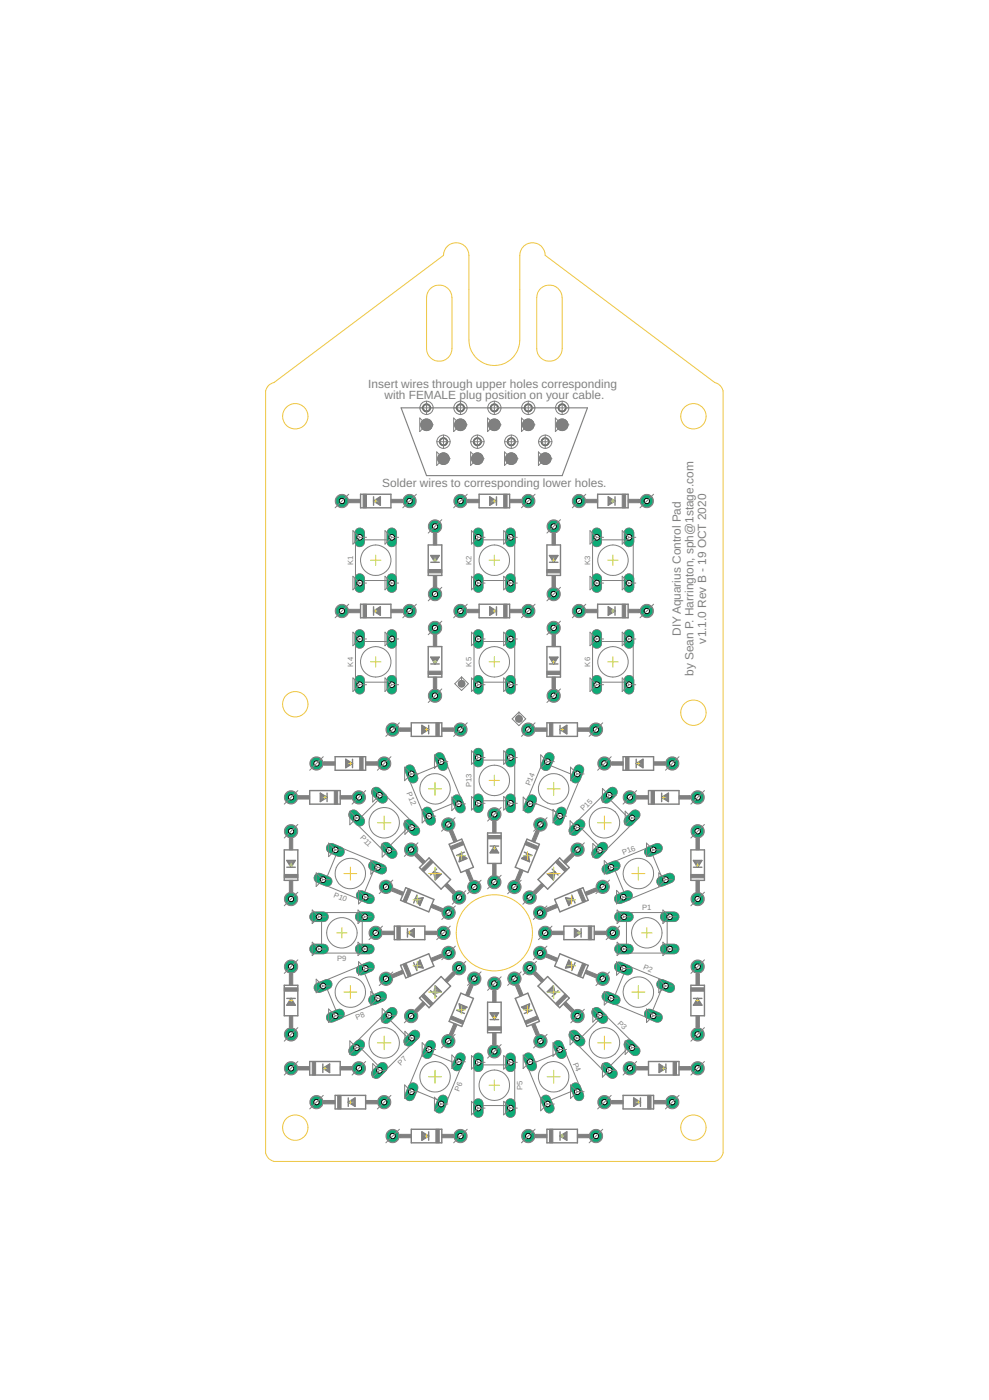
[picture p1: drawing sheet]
<svg xmlns="http://www.w3.org/2000/svg" width="148mm" height="210mm" viewBox="0 0 148 210" stroke-linecap="round" stroke-linejoin="round" font-family="sans-serif">
<defs><g id="words">
<g font-size="1.8" fill="#808080">
<text x="55.2" y="58.1">Insert wires through upper holes corresponding</text>
<text x="57.6" y="59.9">with FEMALE plug position on your cable.</text>
<text x="57.3" y="73">Solder wires to corresponding lower holes.</text>
<text x="102" y="95.4" transform="rotate(-90 102 95.4)">DIY Aquarius Control Pad</text>
<text x="103.9" y="101.3" transform="rotate(-90 103.9 101.3)">by Sean P. Harrington, sph@1stage.com</text>
<text x="105.8" y="96.5" transform="rotate(-90 105.8 96.5)">v1.1.0 Rev B - 19 OCT 2020</text>
</g>
<g font-size="1.1" fill="#808080">
<text x="52.9" y="84.7" transform="rotate(-90 52.9 84.7)">K1</text>
<text x="70.7" y="84.7" transform="rotate(-90 70.7 84.7)">K2</text>
<text x="88.4" y="84.7" transform="rotate(-90 88.4 84.7)">K3</text>
<text x="52.9" y="99.9" transform="rotate(-90 52.9 99.9)">K4</text>
<text x="70.7" y="99.9" transform="rotate(-90 70.7 99.9)">K5</text>
<text x="88.4" y="99.9" transform="rotate(-90 88.4 99.9)">K6</text>
<text x="60.9" y="118.9" transform="rotate(67 60.9 118.9)">P12</text>
<text x="70.7" y="118" transform="rotate(-90 70.7 118)">P13</text>
<text x="79.4" y="117.9" transform="rotate(-67 79.4 117.9)">P14</text>
<text x="53.9" y="125.6" transform="rotate(45 53.9 125.6)">P1</text>
<text x="87.4" y="121.7" transform="rotate(-45 87.4 121.7)">P15</text>
<text x="93.4" y="128.2" transform="rotate(-23 93.4 128.2)">P16</text>
<text x="49.9" y="134.5" transform="rotate(23 49.9 134.5)">P10</text>
<text x="96.2" y="136.5">P1</text>
<text x="50.5" y="144.1">P9</text>
<text x="96.3" y="145.3" transform="rotate(23 96.3 145.3)">P2</text>
<text x="53.5" y="152.9" transform="rotate(-23 53.5 152.9)">P8</text>
<text x="92.5" y="153.5" transform="rotate(45 92.5 153.5)">P3</text>
<text x="60" y="159.8" transform="rotate(-45 60 159.8)">P7</text>
<text x="85.8" y="159.5" transform="rotate(67 85.8 159.5)">P4</text>
<text x="68.8" y="163.7" transform="rotate(-67 68.8 163.7)">P6</text>
<text x="78.3" y="163.4" transform="rotate(-90 78.3 163.4)">P5</text>
</g>
</g></defs>
<g fill="#808080" stroke="#808080" stroke-width=".15">
<circle cx="66.4" cy="66.2" r=".59"/>
<circle cx="71.5" cy="66.2" r=".59"/>
<circle cx="84.2" cy="61.2" r=".59"/>
<circle cx="76.6" cy="66.2" r=".59"/>
<circle cx="81.7" cy="66.2" r=".59"/>
<circle cx="63.9" cy="61.2" r=".59"/>
<circle cx="69" cy="61.2" r=".59"/>
<circle cx="79.1" cy="61.2" r=".59"/>
<circle cx="74.1" cy="61.2" r=".59"/>
<circle cx="79.1" cy="63.7" r=".87"/>
<circle cx="71.5" cy="68.8" r=".87"/>
<circle cx="76.6" cy="68.8" r=".87"/>
<circle cx="69.2" cy="102.5" r=".49"/>
<circle cx="84.2" cy="63.7" r=".87"/>
<circle cx="69" cy="63.7" r=".87"/>
<circle cx="81.7" cy="68.8" r=".87"/>
<circle cx="77.7" cy="107.8" r=".49"/>
<circle cx="66.4" cy="68.8" r=".87"/>
<circle cx="63.9" cy="63.7" r=".87"/>
<circle cx="74.1" cy="63.7" r=".87"/>
</g>
<g fill="#808080" stroke="#808080" stroke-width=".15">
<circle cx="96.9" cy="75.1" r=".94"/>
<circle cx="86.7" cy="75.1" r=".94"/>
<circle cx="51.2" cy="91.6" r=".94"/>
<circle cx="61.4" cy="91.6" r=".94"/>
<circle cx="74.1" cy="122.1" r=".94"/>
<circle cx="74.1" cy="132.2" r=".94"/>
<circle cx="81" cy="123.6" r=".93"/>
<circle cx="77.1" cy="133" r=".93"/>
<circle cx="79.1" cy="109.4" r=".94"/>
<circle cx="89.3" cy="109.4" r=".94"/>
<circle cx="86.5" cy="127.4" r=".94"/>
<circle cx="79.4" cy="134.6" r=".94"/>
<circle cx="90.6" cy="114.5" r=".94"/>
<circle cx="100.7" cy="114.5" r=".94"/>
<circle cx="94.4" cy="119.5" r=".94"/>
<circle cx="104.5" cy="119.5" r=".94"/>
<circle cx="90.3" cy="133" r=".93"/>
<circle cx="80.9" cy="136.8" r=".93"/>
<circle cx="104.5" cy="134.8" r=".94"/>
<circle cx="104.5" cy="124.6" r=".94"/>
<circle cx="83" cy="89.1" r=".94"/>
<circle cx="83" cy="78.9" r=".94"/>
<circle cx="79.1" cy="75.1" r=".94"/>
<circle cx="69" cy="75.1" r=".94"/>
<circle cx="65.2" cy="89.1" r=".94"/>
<circle cx="65.2" cy="78.9" r=".94"/>
<circle cx="79.1" cy="91.6" r=".94"/>
<circle cx="69" cy="91.6" r=".94"/>
<circle cx="65.2" cy="104.3" r=".94"/>
<circle cx="65.2" cy="94.1" r=".94"/>
<circle cx="96.9" cy="91.6" r=".94"/>
<circle cx="86.7" cy="91.6" r=".94"/>
<circle cx="83" cy="104.3" r=".94"/>
<circle cx="83" cy="94.1" r=".94"/>
<circle cx="51.2" cy="75.1" r=".94"/>
<circle cx="61.4" cy="75.1" r=".94"/>
<circle cx="91.8" cy="139.9" r=".94"/>
<circle cx="81.7" cy="139.9" r=".94"/>
<circle cx="104.5" cy="144.9" r=".94"/>
<circle cx="104.5" cy="155.1" r=".94"/>
<circle cx="90.3" cy="146.8" r=".93"/>
<circle cx="80.9" cy="142.9" r=".93"/>
<circle cx="86.5" cy="152.3" r=".94"/>
<circle cx="79.4" cy="145.2" r=".94"/>
<circle cx="104.5" cy="160.2" r=".94"/>
<circle cx="94.4" cy="160.2" r=".94"/>
<circle cx="100.7" cy="165.2" r=".94"/>
<circle cx="90.6" cy="165.2" r=".94"/>
<circle cx="79.1" cy="170.3" r=".94"/>
<circle cx="89.3" cy="170.3" r=".94"/>
<circle cx="81" cy="156.1" r=".93"/>
<circle cx="77.1" cy="146.7" r=".93"/>
<circle cx="74.1" cy="157.6" r=".94"/>
<circle cx="74.1" cy="147.5" r=".94"/>
<circle cx="69" cy="170.3" r=".94"/>
<circle cx="58.8" cy="170.3" r=".94"/>
<circle cx="67.2" cy="156.1" r=".93"/>
<circle cx="71.1" cy="146.7" r=".93"/>
<circle cx="47.4" cy="165.2" r=".94"/>
<circle cx="57.6" cy="165.2" r=".94"/>
<circle cx="43.6" cy="160.2" r=".94"/>
<circle cx="53.8" cy="160.2" r=".94"/>
<circle cx="61.6" cy="152.3" r=".94"/>
<circle cx="68.8" cy="145.2" r=".94"/>
<circle cx="57.8" cy="146.7" r=".93"/>
<circle cx="67.2" cy="142.9" r=".93"/>
<circle cx="43.6" cy="144.9" r=".94"/>
<circle cx="43.6" cy="155.1" r=".94"/>
<circle cx="56.3" cy="139.9" r=".94"/>
<circle cx="66.4" cy="139.9" r=".94"/>
<circle cx="57.8" cy="133" r=".93"/>
<circle cx="67.2" cy="136.8" r=".93"/>
<circle cx="43.6" cy="134.8" r=".94"/>
<circle cx="43.6" cy="124.6" r=".94"/>
<circle cx="61.6" cy="127.4" r=".94"/>
<circle cx="68.8" cy="134.6" r=".94"/>
<circle cx="53.8" cy="119.5" r=".94"/>
<circle cx="43.6" cy="119.5" r=".94"/>
<circle cx="57.6" cy="114.5" r=".94"/>
<circle cx="47.4" cy="114.5" r=".94"/>
<circle cx="67.2" cy="123.6" r=".93"/>
<circle cx="71.1" cy="133" r=".93"/>
<circle cx="69" cy="109.4" r=".94"/>
<circle cx="58.8" cy="109.4" r=".94"/>
</g>
<g fill="none" stroke="#808080" stroke-width="1.6">
<path d="M53.9 79.9v1.4M58.7 79.9v1.4M71.6 79.9v1.4M76.5 79.9v1.4M89.4 79.9v1.4M94.2 79.9v1.4M53.9 86.7v1.4M53.9 95.1v1.4M58.7 86.7v1.4M58.7 95.1v1.4M71.6 86.7v1.4M71.6 95.1v1.4"/>
<path d="M76.5 86.7v1.4M76.5 95.1v1.4M89.4 86.7v1.4M89.4 95.1v1.4M94.2 86.7v1.4M94.2 95.1v1.4M53.9 102v1.3M56.4 118.7l.9 1M58.7 102v1.3M61.4 115.4l.5 1.3M65.8 113.6l.6 1.2M68.5 119.9l.5 1.3"/>
<path d="M71.6 102v1.3M71.6 112.9v1.4M71.6 119.8v1.3M76.5 102v1.3M76.5 112.9v1.4M76.5 119.8v1.3M79.7 119.9l-.6 1.3M82.3 113.6l-.5 1.2M86.7 115.4l-.5 1.3M89.4 102v1.3M91.8 118.7l-1 1M94.2 102v1.3"/>
<path d="M47.1 137.5h1.4M47.8 131.6l1.2 .5M49.6 127.2l1.3 .5M53 122.2l.9 .9M54 137.5h1.3M54.1 134.3l1.3 .5M55.9 129.8l1.3 .5M57.8 127l1 1M61.2 123.6l1 .9M64 121.7l.5 1.3M84.1 121.7l-.5 1.3M86.9 123.6l-.9 .9"/>
<path d="M90.3 127l-.9 1M92.2 129.8l-1.3 .5M92.8 137.5h1.3M94 134.3l-1.2 .5M95.2 122.2l-1 .9M98.5 127.2l-1.2 .5M99.7 137.5h1.3M100.4 131.6l-1.3 .5M47.1 142.3h1.4M49 147.6l-1.2 .5M50.9 152l-1.3 .5M53.9 156.6l-.9 1"/>
<path d="M54 142.3h1.3M55.4 144.9l-1.3 .6M57.2 149.4l-1.3 .5M58.8 151.8l-1 .9M62.2 155.2l-1 .9M64.5 156.7l-.5 1.3M69 158.6l-.5 1.2M71.6 158.6v1.4M76.5 158.6v1.4M79.1 158.6l.6 1.2M83.6 156.7l.5 1.3M86 155.2l.9 .9"/>
<path d="M89.4 151.8l.9 .9M90.9 149.4l1.3 .5M92.8 144.9l1.2 .6M92.8 142.3h1.3M94.2 156.6l1 1M97.3 152l1.2 .5M99.1 147.6l1.3 .5M99.7 142.3h1.3M57.3 160l-.9 1M61.9 163.1l-.5 1.2M66.4 164.9l-.6 1.3M71.6 165.5v1.3"/>
<path d="M76.5 165.5v1.3M81.8 164.9l.5 1.3M86.2 163.1l.5 1.2M90.8 160l1 1"/>
</g>
<circle cx="79.1" cy="63.7" r=".76" fill="#0dab76" stroke="#0dab76" stroke-width=".15"/>
<circle cx="79.1" cy="63.7" r=".42" fill="#fff" stroke="#000" stroke-width=".15"/>
<circle cx="71.5" cy="68.8" r=".76" fill="#0dab76" stroke="#0dab76" stroke-width=".15"/>
<circle cx="71.5" cy="68.8" r=".42" fill="#fff" stroke="#000" stroke-width=".15"/>
<circle cx="76.6" cy="68.8" r=".76" fill="#0dab76" stroke="#0dab76" stroke-width=".15"/>
<circle cx="76.6" cy="68.8" r=".42" fill="#fff" stroke="#000" stroke-width=".15"/>
<circle cx="69.2" cy="102.5" r=".38" fill="#0dab76" stroke="#0dab76" stroke-width=".15"/>
<circle cx="69.2" cy="102.5" r=".17" fill="#fff" stroke="#000" stroke-width=".15"/>
<circle cx="84.2" cy="63.7" r=".76" fill="#0dab76" stroke="#0dab76" stroke-width=".15"/>
<circle cx="84.2" cy="63.7" r=".42" fill="#fff" stroke="#000" stroke-width=".15"/>
<circle cx="69" cy="63.7" r=".76" fill="#0dab76" stroke="#0dab76" stroke-width=".15"/>
<circle cx="69" cy="63.7" r=".42" fill="#fff" stroke="#000" stroke-width=".15"/>
<circle cx="81.7" cy="68.8" r=".76" fill="#0dab76" stroke="#0dab76" stroke-width=".15"/>
<circle cx="81.7" cy="68.8" r=".42" fill="#fff" stroke="#000" stroke-width=".15"/>
<circle cx="77.7" cy="107.8" r=".38" fill="#0dab76" stroke="#0dab76" stroke-width=".15"/>
<circle cx="77.7" cy="107.8" r=".17" fill="#fff" stroke="#000" stroke-width=".15"/>
<circle cx="66.4" cy="68.8" r=".76" fill="#0dab76" stroke="#0dab76" stroke-width=".15"/>
<circle cx="66.4" cy="68.8" r=".42" fill="#fff" stroke="#000" stroke-width=".15"/>
<circle cx="63.9" cy="63.7" r=".76" fill="#0dab76" stroke="#0dab76" stroke-width=".15"/>
<circle cx="63.9" cy="63.7" r=".42" fill="#fff" stroke="#000" stroke-width=".15"/>
<circle cx="74.1" cy="63.7" r=".76" fill="#0dab76" stroke="#0dab76" stroke-width=".15"/>
<circle cx="74.1" cy="63.7" r=".42" fill="#fff" stroke="#000" stroke-width=".15"/>
<g fill="#808080" stroke="#808080" stroke-width=".15">
<circle cx="66.4" cy="66.2" r=".59"/>
<circle cx="71.5" cy="66.2" r=".59"/>
<circle cx="84.2" cy="61.2" r=".59"/>
<circle cx="76.6" cy="66.2" r=".59"/>
<circle cx="81.7" cy="66.2" r=".59"/>
<circle cx="63.9" cy="61.2" r=".59"/>
<circle cx="69" cy="61.2" r=".59"/>
<circle cx="79.1" cy="61.2" r=".59"/>
<circle cx="74.1" cy="61.2" r=".59"/>
<circle cx="79.1" cy="63.7" r=".87"/>
<circle cx="71.5" cy="68.8" r=".87"/>
<circle cx="76.6" cy="68.8" r=".87"/>
<circle cx="69.2" cy="102.5" r=".49"/>
<circle cx="84.2" cy="63.7" r=".87"/>
<circle cx="69" cy="63.7" r=".87"/>
<circle cx="81.7" cy="68.8" r=".87"/>
<circle cx="77.7" cy="107.8" r=".49"/>
<circle cx="66.4" cy="68.8" r=".87"/>
<circle cx="63.9" cy="63.7" r=".87"/>
<circle cx="74.1" cy="63.7" r=".87"/>
</g>
<g fill="#808080" stroke="#808080" stroke-width=".15">
<path d="M93.2 74.1h.5v2h-.5z"/>
<path d="M87.8 74.9h1.7v.5h-1.7z"/>
<path d="M94.1 74.9h1.7v.5h-1.7z"/>
<path d="M54.4 90.6h.5v2h-.5z"/>
<path d="M58.6 91.4h1.7v.5h-1.7z"/>
<path d="M52.3 91.4h1.7v.5h-1.7z"/>
<path d="M73 125.3h2.1v.5h-2.1z"/>
<path d="M73.8 129.5h.5v1.6h-.5z"/>
<path d="M73.8 123.2h.5v1.7h-.5z"/>
<path d="M78.8 126.2l1.9 .7-.2 .5-1.9-.8z"/>
<path d="M77.9 130.3l.5 .2-.7 1.6-.5-.2z"/>
<path d="M80.3 124.5l.5 .2-.7 1.6-.4-.2z"/>
<path d="M82.3 108.4h.5v2h-.5z"/>
<path d="M86.5 109.1h1.7v.5h-1.7z"/>
<path d="M80.2 109.1h1.7v.5h-1.7z"/>
<path d="M83.2 129.3l.4-.4 1.4 1.4-.4 .4z"/>
<path d="M81.2 132.4l.3 .4-1.2 1.2-.4-.4z"/>
<path d="M84.4 129.2l1.2-1.2 .4 .3-1.3 1.2z"/>
<path d="M93.7 113.5h.5v2h-.5z"/>
<path d="M97.9 114.2h1.7v.5h-1.7z"/>
<path d="M91.7 114.2h1.6v.5h-1.6z"/>
<path d="M97.5 118.5h.5v2.1h-.5z"/>
<path d="M101.7 119.3h1.7v.5h-1.7z"/>
<path d="M95.5 119.3h1.7v.5h-1.7z"/>
<path d="M86.5 133.4l.5-.2 .8 1.9-.5 .2z"/>
<path d="M81.8 136.2l1.6-.6 .2 .4-1.6 .7z"/>
<path d="M87.6 133.8l1.6-.7 .2 .5-1.6 .7z"/>
<path d="M103.5 131.1h2v.5h-2z"/>
<path d="M104.3 125.7h.5v1.7h-.5z"/>
<path d="M104.3 132h.5v1.7h-.5z"/>
<path d="M81.9 85.4h2.1v.5h-2.1z"/>
<path d="M82.7 80h.5v1.7h-.5z"/>
<path d="M82.7 86.3h.5v1.7h-.5z"/>
<path d="M75.5 74.1h.5v2h-.5z"/>
<path d="M70.1 74.9h1.7v.5h-1.7z"/>
<path d="M76.3 74.9h1.7v.5h-1.7z"/>
<path d="M64.2 85.4h2v.5h-2z"/>
<path d="M64.9 80h.5v1.7h-.5z"/>
<path d="M64.9 86.3h.5v1.7h-.5z"/>
<path d="M75.5 90.6h.5v2h-.5z"/>
<path d="M70.1 91.4h1.7v.5h-1.7z"/>
<path d="M76.3 91.4h1.7v.5h-1.7z"/>
<path d="M64.2 100.6h2v.5h-2z"/>
<path d="M64.9 95.2h.5v1.7h-.5z"/>
<path d="M64.9 101.5h.5v1.7h-.5z"/>
<path d="M93.2 90.6h.5v2h-.5z"/>
<path d="M87.8 91.4h1.7v.5h-1.7z"/>
<path d="M94.1 91.4h1.7v.5h-1.7z"/>
<path d="M81.9 100.6h2.1v.5h-2.1z"/>
<path d="M82.7 95.2h.5v1.7h-.5z"/>
<path d="M82.7 101.5h.5v1.7h-.5z"/>
<path d="M54.4 74.1h.5v2h-.5z"/>
<path d="M58.6 74.9h1.7v.5h-1.7z"/>
<path d="M52.3 74.9h1.7v.5h-1.7z"/>
<path d="M88.1 138.9h.5v2h-.5z"/>
<path d="M82.8 139.6h1.7v.5h-1.7z"/>
<path d="M89 139.6h1.7v.5h-1.7z"/>
<path d="M103.5 148.1h2v.5h-2z"/>
<path d="M104.3 152.3h.5v1.7h-.5z"/>
<path d="M104.3 146h.5v1.7h-.5z"/>
<path d="M87.3 144.4l.5 .2-.8 1.9-.5-.2z"/>
<path d="M82 143l1.6 .7-.2 .5-1.6-.7z"/>
<path d="M87.8 145.5l1.6 .6-.2 .5-1.6-.7z"/>
<path d="M84.6 149l.4 .4-1.4 1.4-.4-.3z"/>
<path d="M80.3 145.7l1.2 1.3-.3 .3-1.3-1.2z"/>
<path d="M84.7 150.2l1.3 1.2-.4 .3-1.2-1.2z"/>
<path d="M100.8 159.2h.5v2h-.5z"/>
<path d="M95.5 159.9h1.7v.5h-1.7z"/>
<path d="M101.7 159.9h1.7v.5h-1.7z"/>
<path d="M97 164.2h.5v2.1h-.5z"/>
<path d="M91.7 165h1.6v.5h-1.6z"/>
<path d="M97.9 165h1.7v.5h-1.7z"/>
<path d="M82.3 169.3h.5v2h-.5z"/>
<path d="M86.5 170.1h1.7v.5h-1.7z"/>
<path d="M80.2 170.1h1.7v.5h-1.7z"/>
<path d="M78.6 153.1l1.9-.8 .2 .5-1.9 .8z"/>
<path d="M77.2 147.8l.5-.2 .7 1.6-.5 .2z"/>
<path d="M79.7 153.6l.4-.2 .7 1.6-.5 .2z"/>
<path d="M73 153.9h2.1v.6h-2.1z"/>
<path d="M73.8 148.6h.5v1.7h-.5z"/>
<path d="M73.8 154.9h.5v1.6h-.5z"/>
<path d="M65.3 169.3h.5v2h-.5z"/>
<path d="M59.9 170.1h1.7v.5h-1.7z"/>
<path d="M66.2 170.1h1.7v.5h-1.7z"/>
<path d="M67.6 152.3l1.9 .8-.2 .5-1.9-.8z"/>
<path d="M70.4 147.6l.5 .2-.7 1.6-.5-.2z"/>
<path d="M68 153.4l.5 .2-.7 1.6-.4-.2z"/>
<path d="M50.6 164.2h.5v2.1h-.5z"/>
<path d="M54.8 165h1.7v.5h-1.7z"/>
<path d="M48.5 165h1.7v.5h-1.7z"/>
<path d="M46.8 159.2h.5v2h-.5z"/>
<path d="M51 159.9h1.7v.5h-1.7z"/>
<path d="M44.7 159.9h1.7v.5h-1.7z"/>
<path d="M63.1 149.4l.4-.4 1.4 1.5-.3 .3z"/>
<path d="M67.8 145.7l.4 .4-1.2 1.2-.4-.3z"/>
<path d="M63.4 150.2l.3 .3-1.2 1.2-.3-.3z"/>
<path d="M60.4 144.6l.4-.2 .8 1.9-.4 .2z"/>
<path d="M64.5 143.7l1.6-.7 .2 .5-1.6 .7z"/>
<path d="M58.7 146.1l1.6-.6 .2 .4-1.6 .7z"/>
<path d="M42.6 148.1h2v.5h-2z"/>
<path d="M43.3 152.3h.6v1.7h-.6z"/>
<path d="M43.3 146h.6v1.7h-.6z"/>
<path d="M59.5 138.9h.5v2h-.5z"/>
<path d="M63.7 139.6h1.7v.5h-1.7z"/>
<path d="M57.4 139.6h1.7v.5h-1.7z"/>
<path d="M61.2 133.2l.4 .2-.8 1.9-.4-.2z"/>
<path d="M64.7 135.6l1.6 .6-.2 .5-1.6-.7z"/>
<path d="M58.9 133.1l1.6 .7-.2 .5-1.6-.7z"/>
<path d="M42.6 131.1h2v.5h-2z"/>
<path d="M43.3 125.7h.6v1.7h-.6z"/>
<path d="M43.3 132h.6v1.7h-.6z"/>
<path d="M63.1 130.3l1.5-1.4 .3 .4-1.4 1.4z"/>
<path d="M66.6 132.8l.4-.4 1.2 1.2-.4 .4z"/>
<path d="M62.2 128.3l.3-.3 1.2 1.2-.3 .3z"/>
<path d="M50.1 118.5h.5v2.1h-.5z"/>
<path d="M44.7 119.3h1.7v.5h-1.7z"/>
<path d="M51 119.3h1.7v.5h-1.7z"/>
<path d="M53.9 113.5h.5v2h-.5z"/>
<path d="M48.5 114.2h1.7v.5h-1.7z"/>
<path d="M54.8 114.2h1.7v.5h-1.7z"/>
<path d="M67.4 126.9l1.9-.7 .2 .4-1.9 .8z"/>
<path d="M69.7 130.5l.5-.2 .7 1.6-.5 .2z"/>
<path d="M67.4 124.7l.4-.2 .7 1.6-.5 .2z"/>
<path d="M65.3 108.4h.5v2h-.5z"/>
<path d="M59.9 109.1h1.7v.5h-1.7z"/>
<path d="M66.2 109.1h1.7v.5h-1.7z"/>
<circle cx="96.9" cy="75.1" r=".94"/>
<circle cx="86.7" cy="75.1" r=".94"/>
<circle cx="51.2" cy="91.6" r=".94"/>
<circle cx="61.4" cy="91.6" r=".94"/>
<circle cx="74.1" cy="122.1" r=".94"/>
<circle cx="74.1" cy="132.2" r=".94"/>
<circle cx="81" cy="123.6" r=".93"/>
<circle cx="77.1" cy="133" r=".93"/>
<circle cx="79.1" cy="109.4" r=".94"/>
<circle cx="89.3" cy="109.4" r=".94"/>
<circle cx="86.5" cy="127.4" r=".94"/>
<circle cx="79.4" cy="134.6" r=".94"/>
<circle cx="90.6" cy="114.5" r=".94"/>
<circle cx="100.7" cy="114.5" r=".94"/>
<circle cx="94.4" cy="119.5" r=".94"/>
<circle cx="104.5" cy="119.5" r=".94"/>
<circle cx="90.3" cy="133" r=".93"/>
<circle cx="80.9" cy="136.8" r=".93"/>
<circle cx="104.5" cy="134.8" r=".94"/>
<circle cx="104.5" cy="124.6" r=".94"/>
<circle cx="83" cy="89.1" r=".94"/>
<circle cx="83" cy="78.9" r=".94"/>
<circle cx="79.1" cy="75.1" r=".94"/>
<circle cx="69" cy="75.1" r=".94"/>
<circle cx="65.2" cy="89.1" r=".94"/>
<circle cx="65.2" cy="78.9" r=".94"/>
<circle cx="79.1" cy="91.6" r=".94"/>
<circle cx="69" cy="91.6" r=".94"/>
<circle cx="65.2" cy="104.3" r=".94"/>
<circle cx="65.2" cy="94.1" r=".94"/>
<circle cx="96.9" cy="91.6" r=".94"/>
<circle cx="86.7" cy="91.6" r=".94"/>
<circle cx="83" cy="104.3" r=".94"/>
<circle cx="83" cy="94.1" r=".94"/>
<circle cx="51.2" cy="75.1" r=".94"/>
<circle cx="61.4" cy="75.1" r=".94"/>
<circle cx="91.8" cy="139.9" r=".94"/>
<circle cx="81.7" cy="139.9" r=".94"/>
<circle cx="104.5" cy="144.9" r=".94"/>
<circle cx="104.5" cy="155.1" r=".94"/>
<circle cx="90.3" cy="146.8" r=".93"/>
<circle cx="80.9" cy="142.9" r=".93"/>
<circle cx="86.5" cy="152.3" r=".94"/>
<circle cx="79.4" cy="145.2" r=".94"/>
<circle cx="104.5" cy="160.2" r=".94"/>
<circle cx="94.4" cy="160.2" r=".94"/>
<circle cx="100.7" cy="165.2" r=".94"/>
<circle cx="90.6" cy="165.2" r=".94"/>
<circle cx="79.1" cy="170.3" r=".94"/>
<circle cx="89.3" cy="170.3" r=".94"/>
<circle cx="81" cy="156.1" r=".93"/>
<circle cx="77.1" cy="146.7" r=".93"/>
<circle cx="74.1" cy="157.6" r=".94"/>
<circle cx="74.1" cy="147.5" r=".94"/>
<circle cx="69" cy="170.3" r=".94"/>
<circle cx="58.8" cy="170.3" r=".94"/>
<circle cx="67.2" cy="156.1" r=".93"/>
<circle cx="71.1" cy="146.7" r=".93"/>
<circle cx="47.4" cy="165.2" r=".94"/>
<circle cx="57.6" cy="165.2" r=".94"/>
<circle cx="43.6" cy="160.2" r=".94"/>
<circle cx="53.8" cy="160.2" r=".94"/>
<circle cx="61.6" cy="152.3" r=".94"/>
<circle cx="68.8" cy="145.2" r=".94"/>
<circle cx="57.8" cy="146.7" r=".93"/>
<circle cx="67.2" cy="142.9" r=".93"/>
<circle cx="43.6" cy="144.9" r=".94"/>
<circle cx="43.6" cy="155.1" r=".94"/>
<circle cx="56.3" cy="139.9" r=".94"/>
<circle cx="66.4" cy="139.9" r=".94"/>
<circle cx="57.8" cy="133" r=".93"/>
<circle cx="67.2" cy="136.8" r=".93"/>
<circle cx="43.6" cy="134.8" r=".94"/>
<circle cx="43.6" cy="124.6" r=".94"/>
<circle cx="61.6" cy="127.4" r=".94"/>
<circle cx="68.8" cy="134.6" r=".94"/>
<circle cx="53.8" cy="119.5" r=".94"/>
<circle cx="43.6" cy="119.5" r=".94"/>
<circle cx="57.6" cy="114.5" r=".94"/>
<circle cx="47.4" cy="114.5" r=".94"/>
<circle cx="67.2" cy="123.6" r=".93"/>
<circle cx="71.1" cy="133" r=".93"/>
<circle cx="69" cy="109.4" r=".94"/>
<circle cx="58.8" cy="109.4" r=".94"/>
</g>
<g fill="none" stroke="#808080" stroke-width="1.6">
<path d="M53.9 79.9v1.4M58.7 79.9v1.4M71.6 79.9v1.4M76.5 79.9v1.4M89.4 79.9v1.4M94.2 79.9v1.4M53.9 86.7v1.4M53.9 95.1v1.4M58.7 86.7v1.4M58.7 95.1v1.4M71.6 86.7v1.4M71.6 95.1v1.4"/>
<path d="M76.5 86.7v1.4M76.5 95.1v1.4M89.4 86.7v1.4M89.4 95.1v1.4M94.2 86.7v1.4M94.2 95.1v1.4M53.9 102v1.3M56.4 118.7l.9 1M58.7 102v1.3M61.4 115.4l.5 1.3M65.8 113.6l.6 1.2M68.5 119.9l.5 1.3"/>
<path d="M71.6 102v1.3M71.6 112.9v1.4M71.6 119.8v1.3M76.5 102v1.3M76.5 112.9v1.4M76.5 119.8v1.3M79.7 119.9l-.6 1.3M82.3 113.6l-.5 1.2M86.7 115.4l-.5 1.3M89.4 102v1.3M91.8 118.7l-1 1M94.2 102v1.3"/>
<path d="M47.1 137.5h1.4M47.8 131.6l1.2 .5M49.6 127.2l1.3 .5M53 122.2l.9 .9M54 137.5h1.3M54.1 134.3l1.3 .5M55.9 129.8l1.3 .5M57.8 127l1 1M61.2 123.6l1 .9M64 121.7l.5 1.3M84.1 121.7l-.5 1.3M86.9 123.6l-.9 .9"/>
<path d="M90.3 127l-.9 1M92.2 129.8l-1.3 .5M92.8 137.5h1.3M94 134.3l-1.2 .5M95.2 122.2l-1 .9M98.5 127.2l-1.2 .5M99.7 137.5h1.3M100.4 131.6l-1.3 .5M47.1 142.3h1.4M49 147.6l-1.2 .5M50.9 152l-1.3 .5M53.9 156.6l-.9 1"/>
<path d="M54 142.3h1.3M55.4 144.9l-1.3 .6M57.2 149.4l-1.3 .5M58.8 151.8l-1 .9M62.2 155.2l-1 .9M64.5 156.7l-.5 1.3M69 158.6l-.5 1.2M71.6 158.6v1.4M76.5 158.6v1.4M79.1 158.6l.6 1.2M83.6 156.7l.5 1.3M86 155.2l.9 .9"/>
<path d="M89.4 151.8l.9 .9M90.9 149.4l1.3 .5M92.8 144.9l1.2 .6M92.8 142.3h1.3M94.2 156.6l1 1M97.3 152l1.2 .5M99.1 147.6l1.3 .5M99.7 142.3h1.3M57.3 160l-.9 1M61.9 163.1l-.5 1.2M66.4 164.9l-.6 1.3M71.6 165.5v1.3"/>
<path d="M76.5 165.5v1.3M81.8 164.9l.5 1.3M86.2 163.1l.5 1.2M90.8 160l1 1"/>
</g>
<path d="M60.1 61.2h27.9l-3.8 10.1h-20.3z" fill="none" stroke="#808080" stroke-width=".17"/>
<g fill="none" stroke="#808080" stroke-width=".21">
<path d="M54 74.1h4.6v2h-4.6zM56 75.1l1-.6v1.3zM56 74.5v1.3M56.2 75.1l.7-.5v1zM56.2 75.1h.7M56.4 75.2h.5M56.5 74.9h.4M56.6 75.4h.3M56.7 74.7h.2M56.9 75.6h.1M71.8 74.1h4.5v2h-4.5zM73.4 74.5l1 .6-1 .7z"/>
<path d="M73.4 75.6h.1M73.4 75.4h.3M73.4 75.2h.6M73.4 75.1h.7M73.4 74.9h.5M73.4 74.7h.2M73.4 74.6l.8 .5-.8 .5zM74.4 74.5v1.3M89.5 74.1h4.6v2h-4.6zM91.1 74.5l1 .6-1 .7zM91.2 74.6l.7 .5-.7 .5zM91.2 75.6h.1"/>
<path d="M91.2 75.4h.3M91.2 75.2h.5M91.2 75.1h.7M91.2 74.9h.5M91.2 74.7h.2M92.1 74.5v1.3M54 90.6h4.6v2h-4.6zM56 91.6l1-.6v1.2zM56 91v1.2M56.2 91.6l.7-.5v1zM56.3 91.5h.6M56.3 91.7h.6"/>
<path d="M56.5 91.4h.4M56.6 91.9h.3M56.8 91.2h.1M56.8 92.1h.1M64.2 81.7h2v4.6h-2zM64.2 96.9h2v4.6h-2zM64.5 83.3h1.3l-.6 1zM64.5 84.3h1.3M64.5 98.5h1.3l-.6 1zM64.5 99.5h1.3M64.7 83.4h1l-.5 .7zM64.7 98.6h1l-.5 .8z"/>
<path d="M64.7 83.5h.9M64.8 98.7h.8M64.9 83.7h.6M64.9 98.9h.6M65 83.8h.4M65 99.1h.4M65.1 84h.2M65.1 99.3h.2M71.8 90.6h4.5v2h-4.5zM73.4 91l1 .6-1 .6zM73.4 92.1h.1M73.4 91.9h.4"/>
<path d="M73.4 91.7h.6M73.4 91.5h.7M73.4 91.4h.4M73.4 91.2h.2M73.4 91.1l.8 .5-.8 .5zM74.4 91v1.2M81.9 81.7h2.1v4.6h-2.1zM81.9 96.9h2.1v4.6h-2.1zM82.3 83.3h1.3l-.6 1zM82.3 84.3h1.3M82.3 98.5h1.3l-.6 1zM82.3 99.5h1.3"/>
<path d="M82.4 83.4h1.1l-.5 .7zM82.4 98.6h1.1l-.5 .8zM82.5 83.5h.9M82.5 98.7h.9M82.6 83.7h.6M82.6 98.9h.6M82.7 83.8h.4M82.8 99.1h.3M82.9 84h.1M82.9 99.3h.1M89.5 90.6h4.6v2h-4.6zM91.1 91l1 .6-1 .6z"/>
<path d="M91.2 91.1l.7 .5-.7 .5zM91.2 92.1h.1M91.2 91.9h.4M91.2 91.7h.6M91.2 91.5h.6M91.2 91.4h.4M91.2 91.2h.1M92.1 91v1.2M46.4 118.5h4.6v2.1h-4.6zM48 118.9l1 .6-1 .7zM48 120h.2M48 119.8h.4"/>
<path d="M48 119.6h.7M48 119.5h.7M48 119.3h.4M48 119.1h.2M48 119l.8 .5-.8 .6zM49 118.9v1.3M50.2 113.5h4.6v2h-4.6zM51.8 113.8l1 .7-1 .6zM51.9 114.9h.1M51.9 114.7h.4M51.9 114.5h.7M51.9 114.3h.5"/>
<path d="M51.9 114.2h.3M51.9 114h.1M51.9 114l.7 .5-.7 .5zM52.8 113.8v1.3M61.6 108.4h4.6v2h-4.6zM63.2 108.8l1 .6-1 .6zM63.3 109.9h.1M63.3 109.7h.3M63.3 109.5h.5M63.3 109.4h.7M63.3 109.2h.4M63.3 109h.2"/>
<path d="M63.3 108.9l.7 .5-.7 .5zM64.2 108.8v1.2M81.9 108.4h4.6v2h-4.6zM83.9 109.4l1-.6v1.2zM83.9 108.8v1.2M84.1 109.4l.8-.5v1zM84.1 109.4h.8M84.3 109.5h.6M84.4 109.2h.5M84.6 109.7h.3M84.6 109h.3M84.8 109.9h.1"/>
<path d="M93.3 113.5h4.6v2h-4.6zM95.3 114.5l1-.7v1.3zM95.3 113.8v1.3M95.5 114.5l.8-.5v1zM95.6 114.5h.7M95.7 114.3h.6M95.8 114.7h.5M96 114.2h.3M96.1 114.9h.2M96.2 114h.1M97.2 118.5h4.5v2.1h-4.5zM99.1 119.5l1-.6v1.3z"/>
<path d="M99.1 118.9v1.3M99.3 119.5l.8-.5v1.1zM99.4 119.5h.7M99.5 119.6h.6M99.7 119.3h.4M99.7 119.8h.4M99.9 119.1h.2M100 120h.1M42.6 127.4h2v4.6h-2zM43 129h1.2l-.6 1zM43 130h1.2M43.1 129.1h1l-.5 .7z"/>
<path d="M43.2 129.2h.8M43.3 129.4h.6M43.4 129.6h.4M43.5 129.8h.1M59.1 138.9h4.5v2h-4.5zM60.8 133.1l4.2 1.8-.8 1.8-4.2-1.7zM61 139.9l1.1-.7v1.3zM61 139.2v1.3M61.2 139.9l.8-.5v1zM61.3 139.9h.7M61.5 139.7h.5M61.7 139.5h.3"/>
<path d="M62.2 134.8l1.2-.2-.5 1.2zM62.2 134.8l-.2 .6M62.4 134.9l.9-.2-.4 .9zM62.4 134.9h.8M62.5 134.2l-.3 .6M62.5 135.1h.6M62.7 135.2h.4M62.8 135.4h.2M62.8 130.1l1.5-1.5 3.2 3.3-1.4 1.4zM62.9 135.6h.1M63.1 134.7h.2M65 130.7l1.1 .3-.9 .9z"/>
<path d="M65 130.7l-.5 .5M65.1 130.9l.9 .2-.7 .7zM65.1 131h.3M65.1 131.1h.8M65.2 131.3h.5M65.2 131.5h.4M65.2 131.6h.2M65.4 130.3l-.4 .4M67.3 126.6l1.9-.8 1.7 4.2-1.9 .8zM68.9 129.1h.1M68.9 128.9h.4M69 128.7h.8"/>
<path d="M69 128.5h.6M69 128l1 .7-1.2 .5zM69 128l-.6 .2M69 128.4h.3M69.1 128.2h.1M69.1 128.2l.7 .5-.9 .4zM69.6 127.8l-.6 .2M73 124.9h2.1v4.6h-2.1zM73.4 126.9h1.3M73.6 127.7h.9M73.7 127.5h.7M73.9 127.4h.4"/>
<path d="M74 127.2h.1M74.1 126.9l.6 1h-1.3zM74.1 127l.5 .8h-1zM78.1 128.7l1-.7 .2 1.2zM78.3 128.7l.8-.5 .1 .9zM78.4 128.7h.8M78.5 128.5h.6M78.5 127.8l.6 .2M78.8 128.4h.3M78.8 128.9h.4M79 125.8l1.8 .8-1.7 4.2-1.9-.8zM79 128.2h.1"/>
<path d="M79.1 128l.6 .2M79.2 129.1h.1M82 131l1.2-.3-.3 1.2zM82.1 131.1l.9-.2-.2 .9zM82.2 131.1h.8M82.4 131.3h.6M82.5 131.5h.4M82.7 131h.3M82.7 130.3l.9 .9M82.7 131.6h.2M83.1 134.9l4.2-1.8 .8 1.9-4.2 1.7zM83.8 128.6l1.5 1.5-3.3 3.2-1.4-1.4z"/>
<path d="M84.5 138.9h4.5v2h-4.5zM84.7 134.6l1.2 .2-.7 1zM84.8 134.7l.9 .2-.5 .7zM84.8 134.7h.2M84.9 134.9h.8M85 135.1h.6M85.1 135.2h.4M85.1 135.4h.3M85.2 135.6h.1M85.7 134.2l.2 .6M85.9 134.8l.2 .6M86.1 139.2l1 .7-1 .6z"/>
<path d="M86.1 139.4l.8 .5-.8 .5zM86.1 139.9h.8M86.1 139.7h.5M86.1 139.5h.3M87.1 139.2v1.3M103.5 127.4h2v4.6h-2zM103.9 129h1.3l-.7 1zM103.9 130h1.3M104 129.1h1l-.5 .7zM104.1 129.2h.8M104.2 129.4h.6M104.4 129.6h.3"/>
<path d="M104.5 129.8h.1M42.6 147.7h2v4.6h-2zM43 149.7h1.2M43.2 150.5h.8M43.3 150.3h.6M43.4 150.2h.4M43.5 150h.2M43.6 149.7l.6 1h-1.2zM43.6 149.9l.5 .7h-1zM46.4 159.2h4.6v2h-4.6zM48.4 159.5v1.3M48.9 159.9h.4"/>
<path d="M49.2 159.7h.1M60 144.7l4.2-1.7 .8 1.9-4.2 1.7zM61.5 140h.5M61.8 140.2h.2M62 144.3l.2 .6M62.2 144.9l.3 .6M62.4 144.8h.8M62.5 144.7h.6M62.6 144.5h.5M62.8 144.3h.2M62.8 149.6l3.3-3.2 1.4 1.4-3.2 3.3zM62.9 144.1h.1"/>
<path d="M62.9 144l.5 1.1-1.2-.2zM62.9 144.1l.4 .9-.9-.1zM63.1 145h.2M64.5 148.5l.5 .5M65 149l.4 .4M65.1 148.8h.3M65.1 148.6h.8M65.2 148.4h.6M65.2 148.3h.4M65.2 147.8l.9 .9-1.1 .3zM65.2 148.1h.2M65.3 147.9l.7 .8-.9 .1z"/>
<path d="M68.4 151.5l.6 .2M68.8 150.5l1.2 .5-1 .7zM68.9 150.6l.9 .4-.7 .5zM68.9 150.7h.1M68.9 150.8h.5M69 151h.8M69 151.2h.6M69 151.7l.6 .3M69 151.3h.3M69 148.9l1.9 .8-1.7 4.2-1.9-.8zM69.1 151.5h.1M73 150.3h2.1v4.5h-2.1z"/>
<path d="M73.4 151.8h1.3l-.6 1.1zM73.4 152.9h1.3M73.6 151.9h1l-.5 .8zM73.6 152h.9M73.7 152.2h.7M73.9 152.4h.4M74 152.5h.1M77.2 149.7l1.9-.8 1.7 4.2-1.8 .8zM78.1 151l1.2-.5-.2 1.2zM78.3 151l.9-.4-.1 .9zM78.3 151h.9M78.5 151.2h.6"/>
<path d="M78.8 150.8h.4M78.8 151.3h.3M79 151.5h.1M79.1 151.7l-.6 .3M79.2 150.7h.1M79.7 151.5l-.6 .2M80.6 147.8l1.4-1.4 3.3 3.2-1.5 1.5zM82 148.7l.9-.9 .3 1.2zM82.1 148.7l.7-.8 .2 .9zM82.2 148.6h.8M82.4 148.4h.6M82.5 148.3h.4"/>
<path d="M82.7 148.1h.2M82.7 148.8h.3M83.6 148.5l-.9 .9M83.9 143l4.2 1.7-.8 1.9-4.2-1.7zM84.8 145h.2M84.9 144.8h.8M85 144.7h.6M85 144.5h.5M85.1 144.3h.3M85.2 144.1h.1M85.2 144l.7 .9-1.2 .2zM85.2 144.1l.5 .8-.9 .1z"/>
<path d="M85.9 144.9l-.2 .6M86.1 140.2h.3M86.1 140h.5M86.1 144.3l-.2 .6M97.2 159.2h4.5v2h-4.5zM98.7 159.5l1.1 .7-1.1 .6zM98.8 159.7l.8 .5-.8 .5zM98.8 159.9h.4M98.8 159.7h.1M99.8 159.5v1.3M103.5 147.7h2v4.6h-2zM103.9 149.7h1.3"/>
<path d="M104.1 150.5h.8M104.2 150.3h.6M104.4 150.2h.3M104.5 150h.1M104.5 149.7l.7 1h-1.3zM104.5 149.9l.5 .7h-1zM48.4 160.2l1-.7v1.3zM48.6 160.2l.7-.5v1zM48.7 160.3h.6M48.7 160.1h.6M48.9 160.4h.4M49.2 160.6h.1"/>
<path d="M50.2 164.2h4.6v2.1h-4.6zM52.2 165.2l1-.6v1.3zM52.2 164.6v1.3M52.4 165.2l.7-.5v1.1zM52.4 165.2h.7M52.6 165.4h.5M52.6 165.1h.5M52.8 165.6h.3M52.9 164.9h.2M53.1 165.7h.1M61.6 169.3h4.6v2h-4.6zM63.2 169.7l1 .6-1 .7z"/>
<path d="M63.3 170.7h.2M63.3 170.5h.4M63.3 170.4h.7M63.3 170.2h.5M63.3 170h.3M63.3 169.9h.1M63.3 169.8l.7 .5-.7 .5zM64.2 169.7v1.3M81.9 169.3h4.6v2h-4.6zM83.9 170.3l1-.6v1.3zM83.9 169.7v1.3M84.1 170.3l.8-.5v1z"/>
<path d="M84.1 170.4h.8M84.3 170.2h.6M84.4 170.5h.5M84.5 170h.4M84.7 170.7h.2M84.8 169.9h.1M93.3 164.2h4.6v2.1h-4.6zM94.9 164.6l1 .6-1 .7zM95 164.7l.8 .5-.8 .6zM95 165.7h.1M95 165.6h.3M95 165.4h.5"/>
<path d="M95 165.2h.7M95 165.1h.5M95 164.9h.2M95.9 164.6v1.3M98.8 160.6h.1M98.8 160.4h.4M98.8 160.3h.6M98.8 160.1h.6"/>
</g>
<g fill="none" stroke="#808080" stroke-width=".15">
<path d="M53.3 80.9h6v6.1h-6zM53.3 96.2h6v6.1h-6zM71 80.9h6.1v6.1h-6.1zM71 96.2h6.1v6.1h-6.1zM88.8 80.9h6.1v6.1h-6.1zM88.8 96.2h6.1v6.1h-6.1zM57.6 119l4.3 4.4-4.3 4.3-4.3-4.3zM61.2 116.6l5.6-2.3 2.4 5.6-5.7 2.4zM71 114h6.1v6.1h-6.1zM81.3 114.3l5.6 2.3-2.3 5.7-5.6-2.4zM90.6 119l4.3 4.4-4.3 4.3-4.3-4.3zM48.2 136.8h6.1v6.1h-6.1z"/>
<path d="M50.8 127l5.7 2.3-2.4 5.7-5.6-2.4zM91.7 129.3l5.6-2.3 2.3 5.6-5.6 2.4zM93.9 136.8h6v6.1h-6zM48.5 147.1l5.6-2.3 2.4 5.6-5.7 2.3zM53.3 156.4l4.3-4.3 4.3 4.3-4.3 4.3zM63.5 157.5l5.7 2.3-2.4 5.6-5.6-2.3zM71 159.7h6.1v6.1h-6.1zM79 159.8l5.6-2.3 2.3 5.6-5.6 2.3zM90.6 152.1l4.3 4.3-4.3 4.3-4.3-4.3zM94 144.8l5.6 2.3-2.3 5.6-5.6-2.3z"/>
<circle cx="56.3" cy="84" r="2.29"/>
<circle cx="56.3" cy="99.2" r="2.29"/>
<circle cx="74.1" cy="84" r="2.29"/>
<circle cx="74.1" cy="99.2" r="2.29"/>
<circle cx="91.8" cy="84" r="2.28"/>
<circle cx="91.8" cy="99.2" r="2.28"/>
<circle cx="65.2" cy="118.3" r="2.29"/>
<circle cx="74.1" cy="117" r="2.29"/>
<circle cx="82.9" cy="118.3" r="2.28"/>
<circle cx="51.2" cy="139.9" r="2.29"/>
<circle cx="52.5" cy="131" r="2.28"/>
<circle cx="57.6" cy="123.4" r="2.28"/>
<circle cx="90.6" cy="123.4" r="2.29"/>
<circle cx="95.6" cy="131" r="2.28"/>
<circle cx="96.9" cy="139.9" r="2.29"/>
<circle cx="52.5" cy="148.7" r="2.28"/>
<circle cx="57.6" cy="156.4" r="2.29"/>
<circle cx="90.6" cy="156.4" r="2.29"/>
<circle cx="95.6" cy="148.8" r="2.28"/>
<circle cx="65.2" cy="161.4" r="2.28"/>
<circle cx="74.1" cy="162.7" r="2.29"/>
<circle cx="82.9" cy="161.4" r="2.28"/>
</g>
<g fill="none" stroke="#808080" stroke-width=".51">
<path d="M51.2 75.1h1.2M60.2 75.1h1.2M65.2 78.9v1.2M69 75.1h1.2M77.9 75.1h1.2M83 78.9v1.2M86.7 75.1h1.2M95.7 75.1h1.2M51.2 91.6h1.2M60.2 91.6h1.2M65.2 87.9v1.2M65.2 94.1v1.3"/>
<path d="M69 91.6h1.2M77.9 91.6h1.2M83 87.9v1.2M83 94.1v1.3M86.7 91.6h1.2M95.7 91.6h1.2M43.6 119.5h1.2M47.4 114.5h1.2M52.6 119.5h1.2M56.3 114.5h1.3M58.8 109.4h1.2M65.2 103.1v1.2"/>
<path d="M67.8 109.4h1.2M79.1 109.4h1.2M83 103.1v1.2M88.1 109.4h1.2M90.6 114.5h1.2M94.4 119.5h1.2M99.5 114.5h1.2M103.3 119.5h1.2M43.6 124.6v1.2M43.6 133.6v1.2M56.3 139.9h1.2M57.8 133l1.1 .4"/>
<path d="M61.6 127.4l.8 .8M65.2 139.9h1.2M66.1 136.4l1.1 .4M67.2 123.6l.4 1.1M67.9 133.7l.9 .9M70.6 131.9l.5 1.1M74.1 122.1v1.2M74.1 131v1.2M77.5 131.9l-.4 1.1M80.2 133.7l-.8 .9M81 123.6l-.5 1.1M81.7 139.9h1.2"/>
<path d="M82 136.4l-1.1 .4M86.5 127.4l-.8 .8M90.3 133l-1.1 .4M90.6 139.9h1.2M104.5 124.6v1.2M104.5 133.6v1.2M43.6 144.9v1.2M43.6 153.9v1.2M58.9 146.3l-1.1 .4M62.4 151.5l-.8 .8M67.2 142.9l-1.1 .4M67.6 155l-.4 1.1"/>
<path d="M68.8 145.2l-.9 .8M71.1 146.7l-.5 1.1M74.1 147.5v1.2M74.1 156.4v1.2M77.1 146.7l.4 1.1M79.4 145.2l.8 .8M80.5 155l.5 1.1M80.9 142.9l1.1 .4M85.7 151.5l.8 .8M89.2 146.3l1.1 .4M104.5 144.9v1.2M104.5 153.9v1.2"/>
<path d="M43.6 160.2h1.2M47.4 165.2h1.2M52.6 160.2h1.2M56.3 165.2h1.3M58.8 170.3h1.2M67.8 170.3h1.2M79.1 170.3h1.2M88.1 170.3h1.2M90.6 165.2h1.2M94.4 160.2h1.2M99.5 165.2h1.2M103.3 160.2h1.2"/>
</g>
<g fill="none" stroke="#afd134" stroke-width=".15">
<path d="M56 75.1h.5M56.3 74.9v.5M73.8 75.1h.5M74.1 74.9v.5M91.6 75.1h.5M91.8 74.9v.5M55.5 84h1.6M55.5 99.2h1.6M56 91.6h.5M56.3 83.2v1.6M56.3 91.4v.5M56.3 98.5v1.5"/>
<path d="M64.9 84h.5M64.9 99.2h.5M65.2 83.7v.5M65.2 99v.5M73.3 84h1.5M73.3 99.2h1.5M73.8 91.6h.5M74.1 83.2v1.6M74.1 91.4v.5M74.1 98.5v1.5M82.7 84h.5M82.7 99.2h.5"/>
<path d="M83 83.7v.5M83 99v.5M91.1 84h1.5M91.1 99.2h1.5M91.6 91.6h.5M91.8 83.2v1.6M91.8 91.4v.5M91.8 98.5v1.5M48.4 119.5h.5M48.7 119.3v.5M52.2 114.5h.5M52.5 114.2v.5"/>
<path d="M63.6 109.4h.6M63.9 109.1v.5M64.2 118.3h1.9M65.2 117.3v2M73.3 117h1.5M74.1 116.2v1.6M82 118.3h1.9M83 117.3v2M84 109.4h.5M84.2 109.1v.5M95.4 114.5h.5M95.6 114.2v.5"/>
<path d="M99.2 119.5h.5M99.4 119.3v.5M43.3 129.7h.6M43.6 129.5v.5M50.4 139.9h1.6M51.2 139.1v1.5M51.5 131h1.9M52.5 130v2M56.5 123.4h2.1M57.6 122.3v2.1M61.1 139.9h.5M61.4 139.6v.5"/>
<path d="M61.9 134.9h1.2M62.5 134.3v1.2M64.2 131h1.9M65.2 130v1.9M68.5 128.3h1.2M69.1 127.7v1.2M73.8 127.2h.5M74.1 126.9v.5M78.4 128.3h1.2M79 127.7v1.2M82 131h1.9M83 130v1.9"/>
<path d="M85 134.9h1.2M85.6 134.3v1.2M86.5 139.9h.5M86.7 139.6v.5M89.5 123.4h2.1M90.6 122.3v2.1M94.7 131h1.9M95.6 130v2M96.1 139.9h1.6M96.9 139.1v1.5M104.3 129.7h.5M104.5 129.5v.5"/>
<path d="M43.3 150h.6M43.6 149.8v.5M48.7 159.9v.5M51.5 148.7h1.9M52.5 147.8v1.9M56.5 156.4h2.1M57.6 155.3v2.1M61.9 144.8h1.2M62.5 144.2v1.2M64.2 148.7h1.9M65.2 147.8v1.9M68.5 151.4h1.2"/>
<path d="M69.1 150.8v1.2M73.8 152.5h.5M74.1 152.3v.5M78.4 151.4h1.2M79 150.8v1.2M82 148.7h1.9M83 147.8v1.9M85 144.8h1.2M85.6 144.2v1.2M89.5 156.4h2.1M90.6 155.3v2.1M94.7 148.7h1.9"/>
<path d="M95.6 147.8v1.9M99.4 159.9v.5M104.3 150h.5M104.5 149.8v.5M48.4 160.2h.5M52.2 165.2h.5M52.5 165v.5M63.6 170.3h.6M63.9 170.1v.5M64.2 161.4h1.9M65.2 160.5v1.9M73.3 162.7h1.5"/>
<path d="M74.1 161.9v1.6M82 161.4h1.9M83 160.5v1.9M84 170.3h.5M84.2 170.1v.5M95.4 165.2h.5M95.6 165v.5M99.2 160.2h.5"/>
</g>
<circle cx="96.9" cy="75.1" r=".83" fill="#0dab76" stroke="#0dab76" stroke-width=".15"/>
<circle cx="96.9" cy="75.1" r=".4" fill="#fff" stroke="#000" stroke-width=".15"/>
<circle cx="86.7" cy="75.1" r=".83" fill="#0dab76" stroke="#0dab76" stroke-width=".15"/>
<circle cx="86.7" cy="75.1" r=".4" fill="#fff" stroke="#000" stroke-width=".15"/>
<circle cx="51.2" cy="91.6" r=".83" fill="#0dab76" stroke="#0dab76" stroke-width=".15"/>
<circle cx="51.2" cy="91.6" r=".4" fill="#fff" stroke="#000" stroke-width=".15"/>
<circle cx="61.4" cy="91.6" r=".83" fill="#0dab76" stroke="#0dab76" stroke-width=".15"/>
<circle cx="61.4" cy="91.6" r=".4" fill="#fff" stroke="#000" stroke-width=".15"/>
<circle cx="74.1" cy="122.1" r=".83" fill="#0dab76" stroke="#0dab76" stroke-width=".15"/>
<circle cx="74.1" cy="122.1" r=".4" fill="#fff" stroke="#000" stroke-width=".15"/>
<circle cx="74.1" cy="132.2" r=".83" fill="#0dab76" stroke="#0dab76" stroke-width=".15"/>
<circle cx="74.1" cy="132.2" r=".4" fill="#fff" stroke="#000" stroke-width=".15"/>
<circle cx="81" cy="123.6" r=".83" fill="#0dab76" stroke="#0dab76" stroke-width=".15"/>
<circle cx="81" cy="123.6" r=".4" fill="#fff" stroke="#000" stroke-width=".15"/>
<circle cx="77.1" cy="133" r=".83" fill="#0dab76" stroke="#0dab76" stroke-width=".15"/>
<circle cx="77.1" cy="133" r=".4" fill="#fff" stroke="#000" stroke-width=".15"/>
<circle cx="79.1" cy="109.4" r=".83" fill="#0dab76" stroke="#0dab76" stroke-width=".15"/>
<circle cx="79.1" cy="109.4" r=".4" fill="#fff" stroke="#000" stroke-width=".15"/>
<circle cx="89.3" cy="109.4" r=".83" fill="#0dab76" stroke="#0dab76" stroke-width=".15"/>
<circle cx="89.3" cy="109.4" r=".4" fill="#fff" stroke="#000" stroke-width=".15"/>
<circle cx="86.5" cy="127.4" r=".83" fill="#0dab76" stroke="#0dab76" stroke-width=".15"/>
<circle cx="86.5" cy="127.4" r=".4" fill="#fff" stroke="#000" stroke-width=".15"/>
<circle cx="79.4" cy="134.6" r=".83" fill="#0dab76" stroke="#0dab76" stroke-width=".15"/>
<circle cx="79.4" cy="134.6" r=".4" fill="#fff" stroke="#000" stroke-width=".15"/>
<circle cx="90.6" cy="114.5" r=".83" fill="#0dab76" stroke="#0dab76" stroke-width=".15"/>
<circle cx="90.6" cy="114.5" r=".4" fill="#fff" stroke="#000" stroke-width=".15"/>
<circle cx="100.7" cy="114.5" r=".83" fill="#0dab76" stroke="#0dab76" stroke-width=".15"/>
<circle cx="100.7" cy="114.5" r=".4" fill="#fff" stroke="#000" stroke-width=".15"/>
<circle cx="94.4" cy="119.5" r=".83" fill="#0dab76" stroke="#0dab76" stroke-width=".15"/>
<circle cx="94.4" cy="119.5" r=".4" fill="#fff" stroke="#000" stroke-width=".15"/>
<circle cx="104.5" cy="119.5" r=".83" fill="#0dab76" stroke="#0dab76" stroke-width=".15"/>
<circle cx="104.5" cy="119.5" r=".4" fill="#fff" stroke="#000" stroke-width=".15"/>
<circle cx="90.3" cy="133" r=".83" fill="#0dab76" stroke="#0dab76" stroke-width=".15"/>
<circle cx="90.3" cy="133" r=".4" fill="#fff" stroke="#000" stroke-width=".15"/>
<circle cx="80.9" cy="136.8" r=".83" fill="#0dab76" stroke="#0dab76" stroke-width=".15"/>
<circle cx="80.9" cy="136.8" r=".4" fill="#fff" stroke="#000" stroke-width=".15"/>
<circle cx="104.5" cy="134.8" r=".83" fill="#0dab76" stroke="#0dab76" stroke-width=".15"/>
<circle cx="104.5" cy="134.8" r=".4" fill="#fff" stroke="#000" stroke-width=".15"/>
<circle cx="104.5" cy="124.6" r=".83" fill="#0dab76" stroke="#0dab76" stroke-width=".15"/>
<circle cx="104.5" cy="124.6" r=".4" fill="#fff" stroke="#000" stroke-width=".15"/>
<circle cx="83" cy="89.1" r=".83" fill="#0dab76" stroke="#0dab76" stroke-width=".15"/>
<circle cx="83" cy="89.1" r=".4" fill="#fff" stroke="#000" stroke-width=".15"/>
<circle cx="83" cy="78.9" r=".83" fill="#0dab76" stroke="#0dab76" stroke-width=".15"/>
<circle cx="83" cy="78.9" r=".4" fill="#fff" stroke="#000" stroke-width=".15"/>
<circle cx="79.1" cy="75.1" r=".83" fill="#0dab76" stroke="#0dab76" stroke-width=".15"/>
<circle cx="79.1" cy="75.1" r=".4" fill="#fff" stroke="#000" stroke-width=".15"/>
<circle cx="69" cy="75.1" r=".83" fill="#0dab76" stroke="#0dab76" stroke-width=".15"/>
<circle cx="69" cy="75.1" r=".4" fill="#fff" stroke="#000" stroke-width=".15"/>
<circle cx="65.2" cy="89.1" r=".83" fill="#0dab76" stroke="#0dab76" stroke-width=".15"/>
<circle cx="65.2" cy="89.1" r=".4" fill="#fff" stroke="#000" stroke-width=".15"/>
<circle cx="65.2" cy="78.9" r=".83" fill="#0dab76" stroke="#0dab76" stroke-width=".15"/>
<circle cx="65.2" cy="78.9" r=".4" fill="#fff" stroke="#000" stroke-width=".15"/>
<circle cx="79.1" cy="91.6" r=".83" fill="#0dab76" stroke="#0dab76" stroke-width=".15"/>
<circle cx="79.1" cy="91.6" r=".4" fill="#fff" stroke="#000" stroke-width=".15"/>
<circle cx="69" cy="91.6" r=".83" fill="#0dab76" stroke="#0dab76" stroke-width=".15"/>
<circle cx="69" cy="91.6" r=".4" fill="#fff" stroke="#000" stroke-width=".15"/>
<circle cx="65.2" cy="104.3" r=".83" fill="#0dab76" stroke="#0dab76" stroke-width=".15"/>
<circle cx="65.2" cy="104.3" r=".4" fill="#fff" stroke="#000" stroke-width=".15"/>
<circle cx="65.2" cy="94.1" r=".83" fill="#0dab76" stroke="#0dab76" stroke-width=".15"/>
<circle cx="65.2" cy="94.1" r=".4" fill="#fff" stroke="#000" stroke-width=".15"/>
<circle cx="96.9" cy="91.6" r=".83" fill="#0dab76" stroke="#0dab76" stroke-width=".15"/>
<circle cx="96.9" cy="91.6" r=".4" fill="#fff" stroke="#000" stroke-width=".15"/>
<circle cx="86.7" cy="91.6" r=".83" fill="#0dab76" stroke="#0dab76" stroke-width=".15"/>
<circle cx="86.7" cy="91.6" r=".4" fill="#fff" stroke="#000" stroke-width=".15"/>
<circle cx="83" cy="104.3" r=".83" fill="#0dab76" stroke="#0dab76" stroke-width=".15"/>
<circle cx="83" cy="104.3" r=".4" fill="#fff" stroke="#000" stroke-width=".15"/>
<circle cx="83" cy="94.1" r=".83" fill="#0dab76" stroke="#0dab76" stroke-width=".15"/>
<circle cx="83" cy="94.1" r=".4" fill="#fff" stroke="#000" stroke-width=".15"/>
<circle cx="51.2" cy="75.1" r=".83" fill="#0dab76" stroke="#0dab76" stroke-width=".15"/>
<circle cx="51.2" cy="75.1" r=".4" fill="#fff" stroke="#000" stroke-width=".15"/>
<circle cx="61.4" cy="75.1" r=".83" fill="#0dab76" stroke="#0dab76" stroke-width=".15"/>
<circle cx="61.4" cy="75.1" r=".4" fill="#fff" stroke="#000" stroke-width=".15"/>
<circle cx="91.8" cy="139.9" r=".83" fill="#0dab76" stroke="#0dab76" stroke-width=".15"/>
<circle cx="91.8" cy="139.9" r=".4" fill="#fff" stroke="#000" stroke-width=".15"/>
<circle cx="81.7" cy="139.9" r=".83" fill="#0dab76" stroke="#0dab76" stroke-width=".15"/>
<circle cx="81.7" cy="139.9" r=".4" fill="#fff" stroke="#000" stroke-width=".15"/>
<circle cx="104.5" cy="144.9" r=".83" fill="#0dab76" stroke="#0dab76" stroke-width=".15"/>
<circle cx="104.5" cy="144.9" r=".4" fill="#fff" stroke="#000" stroke-width=".15"/>
<circle cx="104.5" cy="155.1" r=".83" fill="#0dab76" stroke="#0dab76" stroke-width=".15"/>
<circle cx="104.5" cy="155.1" r=".4" fill="#fff" stroke="#000" stroke-width=".15"/>
<circle cx="90.3" cy="146.7" r=".83" fill="#0dab76" stroke="#0dab76" stroke-width=".15"/>
<circle cx="90.3" cy="146.7" r=".4" fill="#fff" stroke="#000" stroke-width=".15"/>
<circle cx="80.9" cy="142.9" r=".83" fill="#0dab76" stroke="#0dab76" stroke-width=".15"/>
<circle cx="80.9" cy="142.9" r=".4" fill="#fff" stroke="#000" stroke-width=".15"/>
<circle cx="86.5" cy="152.3" r=".83" fill="#0dab76" stroke="#0dab76" stroke-width=".15"/>
<circle cx="86.5" cy="152.3" r=".4" fill="#fff" stroke="#000" stroke-width=".15"/>
<circle cx="79.4" cy="145.2" r=".83" fill="#0dab76" stroke="#0dab76" stroke-width=".15"/>
<circle cx="79.4" cy="145.2" r=".4" fill="#fff" stroke="#000" stroke-width=".15"/>
<circle cx="104.5" cy="160.2" r=".83" fill="#0dab76" stroke="#0dab76" stroke-width=".15"/>
<circle cx="104.5" cy="160.2" r=".4" fill="#fff" stroke="#000" stroke-width=".15"/>
<circle cx="94.4" cy="160.2" r=".83" fill="#0dab76" stroke="#0dab76" stroke-width=".15"/>
<circle cx="94.4" cy="160.2" r=".4" fill="#fff" stroke="#000" stroke-width=".15"/>
<circle cx="100.7" cy="165.2" r=".83" fill="#0dab76" stroke="#0dab76" stroke-width=".15"/>
<circle cx="100.7" cy="165.2" r=".4" fill="#fff" stroke="#000" stroke-width=".15"/>
<circle cx="90.6" cy="165.2" r=".83" fill="#0dab76" stroke="#0dab76" stroke-width=".15"/>
<circle cx="90.6" cy="165.2" r=".4" fill="#fff" stroke="#000" stroke-width=".15"/>
<circle cx="79.1" cy="170.3" r=".83" fill="#0dab76" stroke="#0dab76" stroke-width=".15"/>
<circle cx="79.1" cy="170.3" r=".4" fill="#fff" stroke="#000" stroke-width=".15"/>
<circle cx="89.3" cy="170.3" r=".83" fill="#0dab76" stroke="#0dab76" stroke-width=".15"/>
<circle cx="89.3" cy="170.3" r=".4" fill="#fff" stroke="#000" stroke-width=".15"/>
<circle cx="81" cy="156.1" r=".83" fill="#0dab76" stroke="#0dab76" stroke-width=".15"/>
<circle cx="81" cy="156.1" r=".4" fill="#fff" stroke="#000" stroke-width=".15"/>
<circle cx="77.1" cy="146.7" r=".83" fill="#0dab76" stroke="#0dab76" stroke-width=".15"/>
<circle cx="77.1" cy="146.7" r=".4" fill="#fff" stroke="#000" stroke-width=".15"/>
<circle cx="74.1" cy="157.6" r=".83" fill="#0dab76" stroke="#0dab76" stroke-width=".15"/>
<circle cx="74.1" cy="157.6" r=".4" fill="#fff" stroke="#000" stroke-width=".15"/>
<circle cx="74.1" cy="147.5" r=".83" fill="#0dab76" stroke="#0dab76" stroke-width=".15"/>
<circle cx="74.1" cy="147.5" r=".4" fill="#fff" stroke="#000" stroke-width=".15"/>
<circle cx="69" cy="170.3" r=".83" fill="#0dab76" stroke="#0dab76" stroke-width=".15"/>
<circle cx="69" cy="170.3" r=".4" fill="#fff" stroke="#000" stroke-width=".15"/>
<circle cx="58.8" cy="170.3" r=".83" fill="#0dab76" stroke="#0dab76" stroke-width=".15"/>
<circle cx="58.8" cy="170.3" r=".4" fill="#fff" stroke="#000" stroke-width=".15"/>
<circle cx="67.2" cy="156.1" r=".83" fill="#0dab76" stroke="#0dab76" stroke-width=".15"/>
<circle cx="67.2" cy="156.1" r=".4" fill="#fff" stroke="#000" stroke-width=".15"/>
<circle cx="71.1" cy="146.7" r=".83" fill="#0dab76" stroke="#0dab76" stroke-width=".15"/>
<circle cx="71.1" cy="146.7" r=".4" fill="#fff" stroke="#000" stroke-width=".15"/>
<circle cx="47.4" cy="165.2" r=".83" fill="#0dab76" stroke="#0dab76" stroke-width=".15"/>
<circle cx="47.4" cy="165.2" r=".4" fill="#fff" stroke="#000" stroke-width=".15"/>
<circle cx="57.6" cy="165.2" r=".83" fill="#0dab76" stroke="#0dab76" stroke-width=".15"/>
<circle cx="57.6" cy="165.2" r=".4" fill="#fff" stroke="#000" stroke-width=".15"/>
<circle cx="43.6" cy="160.2" r=".83" fill="#0dab76" stroke="#0dab76" stroke-width=".15"/>
<circle cx="43.6" cy="160.2" r=".4" fill="#fff" stroke="#000" stroke-width=".15"/>
<circle cx="53.8" cy="160.2" r=".83" fill="#0dab76" stroke="#0dab76" stroke-width=".15"/>
<circle cx="53.8" cy="160.2" r=".4" fill="#fff" stroke="#000" stroke-width=".15"/>
<circle cx="61.6" cy="152.3" r=".83" fill="#0dab76" stroke="#0dab76" stroke-width=".15"/>
<circle cx="61.6" cy="152.3" r=".4" fill="#fff" stroke="#000" stroke-width=".15"/>
<circle cx="68.8" cy="145.2" r=".83" fill="#0dab76" stroke="#0dab76" stroke-width=".15"/>
<circle cx="68.8" cy="145.2" r=".4" fill="#fff" stroke="#000" stroke-width=".15"/>
<circle cx="57.8" cy="146.7" r=".83" fill="#0dab76" stroke="#0dab76" stroke-width=".15"/>
<circle cx="57.8" cy="146.7" r=".4" fill="#fff" stroke="#000" stroke-width=".15"/>
<circle cx="67.2" cy="142.9" r=".83" fill="#0dab76" stroke="#0dab76" stroke-width=".15"/>
<circle cx="67.2" cy="142.9" r=".4" fill="#fff" stroke="#000" stroke-width=".15"/>
<circle cx="43.6" cy="144.9" r=".83" fill="#0dab76" stroke="#0dab76" stroke-width=".15"/>
<circle cx="43.6" cy="144.9" r=".4" fill="#fff" stroke="#000" stroke-width=".15"/>
<circle cx="43.6" cy="155.1" r=".83" fill="#0dab76" stroke="#0dab76" stroke-width=".15"/>
<circle cx="43.6" cy="155.1" r=".4" fill="#fff" stroke="#000" stroke-width=".15"/>
<circle cx="56.3" cy="139.9" r=".83" fill="#0dab76" stroke="#0dab76" stroke-width=".15"/>
<circle cx="56.3" cy="139.9" r=".4" fill="#fff" stroke="#000" stroke-width=".15"/>
<circle cx="66.4" cy="139.9" r=".83" fill="#0dab76" stroke="#0dab76" stroke-width=".15"/>
<circle cx="66.4" cy="139.9" r=".4" fill="#fff" stroke="#000" stroke-width=".15"/>
<circle cx="57.8" cy="133" r=".83" fill="#0dab76" stroke="#0dab76" stroke-width=".15"/>
<circle cx="57.8" cy="133" r=".4" fill="#fff" stroke="#000" stroke-width=".15"/>
<circle cx="67.2" cy="136.8" r=".83" fill="#0dab76" stroke="#0dab76" stroke-width=".15"/>
<circle cx="67.2" cy="136.8" r=".4" fill="#fff" stroke="#000" stroke-width=".15"/>
<circle cx="43.6" cy="134.8" r=".83" fill="#0dab76" stroke="#0dab76" stroke-width=".15"/>
<circle cx="43.6" cy="134.8" r=".4" fill="#fff" stroke="#000" stroke-width=".15"/>
<circle cx="43.6" cy="124.6" r=".83" fill="#0dab76" stroke="#0dab76" stroke-width=".15"/>
<circle cx="43.6" cy="124.6" r=".4" fill="#fff" stroke="#000" stroke-width=".15"/>
<circle cx="61.6" cy="127.4" r=".83" fill="#0dab76" stroke="#0dab76" stroke-width=".15"/>
<circle cx="61.6" cy="127.4" r=".4" fill="#fff" stroke="#000" stroke-width=".15"/>
<circle cx="68.8" cy="134.6" r=".83" fill="#0dab76" stroke="#0dab76" stroke-width=".15"/>
<circle cx="68.8" cy="134.6" r=".4" fill="#fff" stroke="#000" stroke-width=".15"/>
<circle cx="53.8" cy="119.5" r=".83" fill="#0dab76" stroke="#0dab76" stroke-width=".15"/>
<circle cx="53.8" cy="119.5" r=".4" fill="#fff" stroke="#000" stroke-width=".15"/>
<circle cx="43.6" cy="119.5" r=".83" fill="#0dab76" stroke="#0dab76" stroke-width=".15"/>
<circle cx="43.6" cy="119.5" r=".4" fill="#fff" stroke="#000" stroke-width=".15"/>
<circle cx="57.6" cy="114.5" r=".83" fill="#0dab76" stroke="#0dab76" stroke-width=".15"/>
<circle cx="57.6" cy="114.5" r=".4" fill="#fff" stroke="#000" stroke-width=".15"/>
<circle cx="47.4" cy="114.5" r=".83" fill="#0dab76" stroke="#0dab76" stroke-width=".15"/>
<circle cx="47.4" cy="114.5" r=".4" fill="#fff" stroke="#000" stroke-width=".15"/>
<circle cx="67.2" cy="123.6" r=".83" fill="#0dab76" stroke="#0dab76" stroke-width=".15"/>
<circle cx="67.2" cy="123.6" r=".4" fill="#fff" stroke="#000" stroke-width=".15"/>
<circle cx="71.1" cy="133" r=".83" fill="#0dab76" stroke="#0dab76" stroke-width=".15"/>
<circle cx="71.1" cy="133" r=".4" fill="#fff" stroke="#000" stroke-width=".15"/>
<circle cx="69" cy="109.4" r=".83" fill="#0dab76" stroke="#0dab76" stroke-width=".15"/>
<circle cx="69" cy="109.4" r=".4" fill="#fff" stroke="#000" stroke-width=".15"/>
<circle cx="58.8" cy="109.4" r=".83" fill="#0dab76" stroke="#0dab76" stroke-width=".15"/>
<circle cx="58.8" cy="109.4" r=".4" fill="#fff" stroke="#000" stroke-width=".15"/>
<path d="M71.6 119.8v1.3" fill="none" stroke="#0dab76" stroke-width="1.4"/>
<circle cx="71.6" cy="120.4" r=".42" fill="#fff" stroke="#000" stroke-width=".15"/>
<path d="M76.5 119.8v1.3" fill="none" stroke="#0dab76" stroke-width="1.4"/>
<circle cx="76.5" cy="120.4" r=".42" fill="#fff" stroke="#000" stroke-width=".15"/>
<path d="M71.6 112.9v1.4" fill="none" stroke="#0dab76" stroke-width="1.4"/>
<circle cx="71.6" cy="113.6" r=".42" fill="#fff" stroke="#000" stroke-width=".15"/>
<path d="M76.5 112.9v1.4" fill="none" stroke="#0dab76" stroke-width="1.4"/>
<circle cx="76.5" cy="113.6" r=".42" fill="#fff" stroke="#000" stroke-width=".15"/>
<path d="M79.7 119.9l-.6 1.3" fill="none" stroke="#0dab76" stroke-width="1.4"/>
<circle cx="79.4" cy="120.5" r=".42" fill="#fff" stroke="#000" stroke-width=".15"/>
<path d="M84.1 121.7l-.5 1.3" fill="none" stroke="#0dab76" stroke-width="1.4"/>
<circle cx="83.9" cy="122.4" r=".42" fill="#fff" stroke="#000" stroke-width=".15"/>
<path d="M82.3 113.6l-.5 1.2" fill="none" stroke="#0dab76" stroke-width="1.4"/>
<circle cx="82" cy="114.2" r=".42" fill="#fff" stroke="#000" stroke-width=".15"/>
<path d="M86.7 115.4l-.5 1.3" fill="none" stroke="#0dab76" stroke-width="1.4"/>
<circle cx="86.5" cy="116" r=".42" fill="#fff" stroke="#000" stroke-width=".15"/>
<path d="M86.9 123.6l-.9 .9" fill="none" stroke="#0dab76" stroke-width="1.4"/>
<circle cx="86.4" cy="124.1" r=".42" fill="#fff" stroke="#000" stroke-width=".15"/>
<path d="M90.3 127l-.9 1" fill="none" stroke="#0dab76" stroke-width="1.4"/>
<circle cx="89.8" cy="127.5" r=".42" fill="#fff" stroke="#000" stroke-width=".15"/>
<path d="M91.8 118.7l-1 1" fill="none" stroke="#0dab76" stroke-width="1.4"/>
<circle cx="91.3" cy="119.2" r=".42" fill="#fff" stroke="#000" stroke-width=".15"/>
<path d="M95.2 122.2l-1 .9" fill="none" stroke="#0dab76" stroke-width="1.4"/>
<circle cx="94.7" cy="122.6" r=".42" fill="#fff" stroke="#000" stroke-width=".15"/>
<path d="M92.2 129.8l-1.3 .5" fill="none" stroke="#0dab76" stroke-width="1.4"/>
<circle cx="91.5" cy="130" r=".42" fill="#fff" stroke="#000" stroke-width=".15"/>
<path d="M94 134.3l-1.2 .5" fill="none" stroke="#0dab76" stroke-width="1.4"/>
<circle cx="93.4" cy="134.5" r=".42" fill="#fff" stroke="#000" stroke-width=".15"/>
<path d="M98.5 127.2l-1.2 .5" fill="none" stroke="#0dab76" stroke-width="1.4"/>
<circle cx="97.9" cy="127.4" r=".42" fill="#fff" stroke="#000" stroke-width=".15"/>
<path d="M100.4 131.6l-1.3 .5" fill="none" stroke="#0dab76" stroke-width="1.4"/>
<circle cx="99.7" cy="131.9" r=".42" fill="#fff" stroke="#000" stroke-width=".15"/>
<path d="M92.8 137.5h1.3" fill="none" stroke="#0dab76" stroke-width="1.4"/>
<circle cx="93.5" cy="137.5" r=".42" fill="#fff" stroke="#000" stroke-width=".15"/>
<path d="M92.8 142.3h1.3" fill="none" stroke="#0dab76" stroke-width="1.4"/>
<circle cx="93.5" cy="142.3" r=".42" fill="#fff" stroke="#000" stroke-width=".15"/>
<path d="M99.7 137.5h1.3" fill="none" stroke="#0dab76" stroke-width="1.4"/>
<circle cx="100.3" cy="137.5" r=".42" fill="#fff" stroke="#000" stroke-width=".15"/>
<path d="M99.7 142.3h1.3" fill="none" stroke="#0dab76" stroke-width="1.4"/>
<circle cx="100.3" cy="142.3" r=".42" fill="#fff" stroke="#000" stroke-width=".15"/>
<path d="M92.8 144.9l1.2 .6" fill="none" stroke="#0dab76" stroke-width="1.4"/>
<circle cx="93.4" cy="145.2" r=".42" fill="#fff" stroke="#000" stroke-width=".15"/>
<path d="M90.9 149.4l1.3 .5" fill="none" stroke="#0dab76" stroke-width="1.4"/>
<circle cx="91.5" cy="149.7" r=".42" fill="#fff" stroke="#000" stroke-width=".15"/>
<path d="M99.1 147.6l1.3 .5" fill="none" stroke="#0dab76" stroke-width="1.4"/>
<circle cx="99.7" cy="147.8" r=".42" fill="#fff" stroke="#000" stroke-width=".15"/>
<path d="M97.3 152l1.2 .5" fill="none" stroke="#0dab76" stroke-width="1.4"/>
<circle cx="97.9" cy="152.3" r=".42" fill="#fff" stroke="#000" stroke-width=".15"/>
<path d="M89.4 151.8l.9 .9" fill="none" stroke="#0dab76" stroke-width="1.4"/>
<circle cx="89.8" cy="152.2" r=".42" fill="#fff" stroke="#000" stroke-width=".15"/>
<path d="M86 155.2l.9 .9" fill="none" stroke="#0dab76" stroke-width="1.4"/>
<circle cx="86.4" cy="155.6" r=".42" fill="#fff" stroke="#000" stroke-width=".15"/>
<path d="M94.2 156.6l1 1" fill="none" stroke="#0dab76" stroke-width="1.4"/>
<circle cx="94.7" cy="157.1" r=".42" fill="#fff" stroke="#000" stroke-width=".15"/>
<path d="M90.8 160l1 1" fill="none" stroke="#0dab76" stroke-width="1.4"/>
<circle cx="91.3" cy="160.5" r=".42" fill="#fff" stroke="#000" stroke-width=".15"/>
<path d="M83.6 156.7l.5 1.3" fill="none" stroke="#0dab76" stroke-width="1.4"/>
<circle cx="83.9" cy="157.4" r=".42" fill="#fff" stroke="#000" stroke-width=".15"/>
<path d="M79.1 158.6l.6 1.2" fill="none" stroke="#0dab76" stroke-width="1.4"/>
<circle cx="79.4" cy="159.2" r=".42" fill="#fff" stroke="#000" stroke-width=".15"/>
<path d="M86.2 163.1l.5 1.2" fill="none" stroke="#0dab76" stroke-width="1.4"/>
<circle cx="86.5" cy="163.7" r=".42" fill="#fff" stroke="#000" stroke-width=".15"/>
<path d="M81.8 164.9l.5 1.3" fill="none" stroke="#0dab76" stroke-width="1.4"/>
<circle cx="82" cy="165.5" r=".42" fill="#fff" stroke="#000" stroke-width=".15"/>
<path d="M76.5 158.6v1.4" fill="none" stroke="#0dab76" stroke-width="1.4"/>
<circle cx="76.5" cy="159.3" r=".42" fill="#fff" stroke="#000" stroke-width=".15"/>
<path d="M71.6 158.6v1.4" fill="none" stroke="#0dab76" stroke-width="1.4"/>
<circle cx="71.6" cy="159.3" r=".42" fill="#fff" stroke="#000" stroke-width=".15"/>
<path d="M76.5 165.5v1.3" fill="none" stroke="#0dab76" stroke-width="1.4"/>
<circle cx="76.5" cy="166.1" r=".42" fill="#fff" stroke="#000" stroke-width=".15"/>
<path d="M71.6 165.5v1.3" fill="none" stroke="#0dab76" stroke-width="1.4"/>
<circle cx="71.6" cy="166.1" r=".42" fill="#fff" stroke="#000" stroke-width=".15"/>
<path d="M69 158.6l-.5 1.2" fill="none" stroke="#0dab76" stroke-width="1.4"/>
<circle cx="68.7" cy="159.2" r=".42" fill="#fff" stroke="#000" stroke-width=".15"/>
<path d="M64.5 156.7l-.5 1.3" fill="none" stroke="#0dab76" stroke-width="1.4"/>
<circle cx="64.3" cy="157.4" r=".42" fill="#fff" stroke="#000" stroke-width=".15"/>
<path d="M66.4 164.9l-.6 1.3" fill="none" stroke="#0dab76" stroke-width="1.4"/>
<circle cx="66.1" cy="165.5" r=".42" fill="#fff" stroke="#000" stroke-width=".15"/>
<path d="M61.9 163.1l-.5 1.2" fill="none" stroke="#0dab76" stroke-width="1.4"/>
<circle cx="61.6" cy="163.7" r=".42" fill="#fff" stroke="#000" stroke-width=".15"/>
<path d="M62.2 155.2l-1 .9" fill="none" stroke="#0dab76" stroke-width="1.4"/>
<circle cx="61.7" cy="155.6" r=".42" fill="#fff" stroke="#000" stroke-width=".15"/>
<path d="M58.8 151.8l-1 .9" fill="none" stroke="#0dab76" stroke-width="1.4"/>
<circle cx="58.3" cy="152.2" r=".42" fill="#fff" stroke="#000" stroke-width=".15"/>
<path d="M57.3 160l-.9 1" fill="none" stroke="#0dab76" stroke-width="1.4"/>
<circle cx="56.9" cy="160.5" r=".42" fill="#fff" stroke="#000" stroke-width=".15"/>
<path d="M53.9 156.6l-.9 1" fill="none" stroke="#0dab76" stroke-width="1.4"/>
<circle cx="53.4" cy="157.1" r=".42" fill="#fff" stroke="#000" stroke-width=".15"/>
<path d="M57.2 149.4l-1.3 .5" fill="none" stroke="#0dab76" stroke-width="1.4"/>
<circle cx="56.6" cy="149.7" r=".42" fill="#fff" stroke="#000" stroke-width=".15"/>
<path d="M55.4 144.9l-1.3 .6" fill="none" stroke="#0dab76" stroke-width="1.4"/>
<circle cx="54.7" cy="145.2" r=".42" fill="#fff" stroke="#000" stroke-width=".15"/>
<path d="M50.9 152l-1.3 .5" fill="none" stroke="#0dab76" stroke-width="1.4"/>
<circle cx="50.2" cy="152.3" r=".42" fill="#fff" stroke="#000" stroke-width=".15"/>
<path d="M49 147.6l-1.2 .5" fill="none" stroke="#0dab76" stroke-width="1.4"/>
<circle cx="48.4" cy="147.8" r=".42" fill="#fff" stroke="#000" stroke-width=".15"/>
<path d="M54 142.3h1.3" fill="none" stroke="#0dab76" stroke-width="1.4"/>
<circle cx="54.7" cy="142.3" r=".42" fill="#fff" stroke="#000" stroke-width=".15"/>
<path d="M54 137.5h1.3" fill="none" stroke="#0dab76" stroke-width="1.4"/>
<circle cx="54.7" cy="137.5" r=".42" fill="#fff" stroke="#000" stroke-width=".15"/>
<path d="M47.1 142.3h1.4" fill="none" stroke="#0dab76" stroke-width="1.4"/>
<circle cx="47.8" cy="142.3" r=".42" fill="#fff" stroke="#000" stroke-width=".15"/>
<path d="M47.1 137.5h1.4" fill="none" stroke="#0dab76" stroke-width="1.4"/>
<circle cx="47.8" cy="137.5" r=".42" fill="#fff" stroke="#000" stroke-width=".15"/>
<path d="M54.1 134.3l1.3 .5" fill="none" stroke="#0dab76" stroke-width="1.4"/>
<circle cx="54.7" cy="134.5" r=".42" fill="#fff" stroke="#000" stroke-width=".15"/>
<path d="M55.9 129.8l1.3 .5" fill="none" stroke="#0dab76" stroke-width="1.4"/>
<circle cx="56.6" cy="130" r=".42" fill="#fff" stroke="#000" stroke-width=".15"/>
<path d="M47.8 131.6l1.2 .5" fill="none" stroke="#0dab76" stroke-width="1.4"/>
<circle cx="48.4" cy="131.9" r=".42" fill="#fff" stroke="#000" stroke-width=".15"/>
<path d="M49.6 127.2l1.3 .5" fill="none" stroke="#0dab76" stroke-width="1.4"/>
<circle cx="50.2" cy="127.4" r=".42" fill="#fff" stroke="#000" stroke-width=".15"/>
<path d="M57.8 127l1 1" fill="none" stroke="#0dab76" stroke-width="1.4"/>
<circle cx="58.3" cy="127.5" r=".42" fill="#fff" stroke="#000" stroke-width=".15"/>
<path d="M61.2 123.6l1 .9" fill="none" stroke="#0dab76" stroke-width="1.4"/>
<circle cx="61.7" cy="124.1" r=".42" fill="#fff" stroke="#000" stroke-width=".15"/>
<path d="M53 122.2l.9 .9" fill="none" stroke="#0dab76" stroke-width="1.4"/>
<circle cx="53.4" cy="122.6" r=".42" fill="#fff" stroke="#000" stroke-width=".15"/>
<path d="M56.4 118.7l.9 1" fill="none" stroke="#0dab76" stroke-width="1.4"/>
<circle cx="56.9" cy="119.2" r=".42" fill="#fff" stroke="#000" stroke-width=".15"/>
<path d="M64 121.7l.5 1.3" fill="none" stroke="#0dab76" stroke-width="1.4"/>
<circle cx="64.3" cy="122.4" r=".42" fill="#fff" stroke="#000" stroke-width=".15"/>
<path d="M68.5 119.9l.5 1.3" fill="none" stroke="#0dab76" stroke-width="1.4"/>
<circle cx="68.7" cy="120.5" r=".42" fill="#fff" stroke="#000" stroke-width=".15"/>
<path d="M61.4 115.4l.5 1.3" fill="none" stroke="#0dab76" stroke-width="1.4"/>
<circle cx="61.6" cy="116" r=".42" fill="#fff" stroke="#000" stroke-width=".15"/>
<path d="M65.8 113.6l.6 1.2" fill="none" stroke="#0dab76" stroke-width="1.4"/>
<circle cx="66.1" cy="114.2" r=".42" fill="#fff" stroke="#000" stroke-width=".15"/>
<path d="M53.9 86.7v1.4" fill="none" stroke="#0dab76" stroke-width="1.4"/>
<circle cx="53.9" cy="87.4" r=".42" fill="#fff" stroke="#000" stroke-width=".15"/>
<path d="M58.7 86.7v1.4" fill="none" stroke="#0dab76" stroke-width="1.4"/>
<circle cx="58.7" cy="87.4" r=".42" fill="#fff" stroke="#000" stroke-width=".15"/>
<path d="M53.9 79.9v1.4" fill="none" stroke="#0dab76" stroke-width="1.4"/>
<circle cx="53.9" cy="80.6" r=".42" fill="#fff" stroke="#000" stroke-width=".15"/>
<path d="M58.7 79.9v1.4" fill="none" stroke="#0dab76" stroke-width="1.4"/>
<circle cx="58.7" cy="80.6" r=".42" fill="#fff" stroke="#000" stroke-width=".15"/>
<path d="M53.9 102v1.3" fill="none" stroke="#0dab76" stroke-width="1.4"/>
<circle cx="53.9" cy="102.7" r=".42" fill="#fff" stroke="#000" stroke-width=".15"/>
<path d="M58.7 102v1.3" fill="none" stroke="#0dab76" stroke-width="1.4"/>
<circle cx="58.7" cy="102.7" r=".42" fill="#fff" stroke="#000" stroke-width=".15"/>
<path d="M53.9 95.1v1.4" fill="none" stroke="#0dab76" stroke-width="1.4"/>
<circle cx="53.9" cy="95.8" r=".42" fill="#fff" stroke="#000" stroke-width=".15"/>
<path d="M58.7 95.1v1.4" fill="none" stroke="#0dab76" stroke-width="1.4"/>
<circle cx="58.7" cy="95.8" r=".42" fill="#fff" stroke="#000" stroke-width=".15"/>
<path d="M71.6 86.7v1.4" fill="none" stroke="#0dab76" stroke-width="1.4"/>
<circle cx="71.6" cy="87.4" r=".42" fill="#fff" stroke="#000" stroke-width=".15"/>
<path d="M76.5 86.7v1.4" fill="none" stroke="#0dab76" stroke-width="1.4"/>
<circle cx="76.5" cy="87.4" r=".42" fill="#fff" stroke="#000" stroke-width=".15"/>
<path d="M71.6 79.9v1.4" fill="none" stroke="#0dab76" stroke-width="1.4"/>
<circle cx="71.6" cy="80.6" r=".42" fill="#fff" stroke="#000" stroke-width=".15"/>
<path d="M76.5 79.9v1.4" fill="none" stroke="#0dab76" stroke-width="1.4"/>
<circle cx="76.5" cy="80.6" r=".42" fill="#fff" stroke="#000" stroke-width=".15"/>
<path d="M71.6 102v1.3" fill="none" stroke="#0dab76" stroke-width="1.4"/>
<circle cx="71.6" cy="102.7" r=".42" fill="#fff" stroke="#000" stroke-width=".15"/>
<path d="M76.5 102v1.3" fill="none" stroke="#0dab76" stroke-width="1.4"/>
<circle cx="76.5" cy="102.7" r=".42" fill="#fff" stroke="#000" stroke-width=".15"/>
<path d="M71.6 95.1v1.4" fill="none" stroke="#0dab76" stroke-width="1.4"/>
<circle cx="71.6" cy="95.8" r=".42" fill="#fff" stroke="#000" stroke-width=".15"/>
<path d="M76.5 95.1v1.4" fill="none" stroke="#0dab76" stroke-width="1.4"/>
<circle cx="76.5" cy="95.8" r=".42" fill="#fff" stroke="#000" stroke-width=".15"/>
<path d="M89.4 86.7v1.4" fill="none" stroke="#0dab76" stroke-width="1.4"/>
<circle cx="89.4" cy="87.4" r=".42" fill="#fff" stroke="#000" stroke-width=".15"/>
<path d="M94.2 86.7v1.4" fill="none" stroke="#0dab76" stroke-width="1.4"/>
<circle cx="94.2" cy="87.4" r=".42" fill="#fff" stroke="#000" stroke-width=".15"/>
<path d="M89.4 79.9v1.4" fill="none" stroke="#0dab76" stroke-width="1.4"/>
<circle cx="89.4" cy="80.6" r=".42" fill="#fff" stroke="#000" stroke-width=".15"/>
<path d="M94.2 79.9v1.4" fill="none" stroke="#0dab76" stroke-width="1.4"/>
<circle cx="94.2" cy="80.6" r=".42" fill="#fff" stroke="#000" stroke-width=".15"/>
<path d="M89.4 102v1.3" fill="none" stroke="#0dab76" stroke-width="1.4"/>
<circle cx="89.4" cy="102.7" r=".42" fill="#fff" stroke="#000" stroke-width=".15"/>
<path d="M94.2 102v1.3" fill="none" stroke="#0dab76" stroke-width="1.4"/>
<circle cx="94.2" cy="102.7" r=".42" fill="#fff" stroke="#000" stroke-width=".15"/>
<path d="M89.4 95.1v1.4" fill="none" stroke="#0dab76" stroke-width="1.4"/>
<circle cx="89.4" cy="95.8" r=".42" fill="#fff" stroke="#000" stroke-width=".15"/>
<path d="M94.2 95.1v1.4" fill="none" stroke="#0dab76" stroke-width="1.4"/>
<circle cx="94.2" cy="95.8" r=".42" fill="#fff" stroke="#000" stroke-width=".15"/>
<g fill="none" stroke="#eec643" stroke-width=".15">
<path d="M41.1 57.3a1.63 1.63 0 0 0-1.3 1.3v114.3a1.63 1.63 0 0 0 1.3 1.2h66a1.71 1.71 0 0 0 1.2-1.2v-114.3a1.71 1.71 0 0 0-1.2-1.3"/>
<circle cx="66.4" cy="66.2" r=".51"/>
<circle cx="74.1" cy="139.9" r="5.7"/>
</g>
<circle cx="66.4" cy="66.2" r=".51" fill="#fff" stroke="#000" stroke-width=".15"/>
<circle cx="71.5" cy="66.2" r=".51" fill="none" stroke="#eec643" stroke-width=".15"/>
<circle cx="71.5" cy="66.2" r=".51" fill="#fff" stroke="#000" stroke-width=".15"/>
<circle cx="84.2" cy="61.2" r=".51" fill="none" stroke="#eec643" stroke-width=".15"/>
<circle cx="84.2" cy="61.2" r=".51" fill="#fff" stroke="#000" stroke-width=".15"/>
<circle cx="76.6" cy="66.2" r=".51" fill="none" stroke="#eec643" stroke-width=".15"/>
<circle cx="76.6" cy="66.2" r=".51" fill="#fff" stroke="#000" stroke-width=".15"/>
<circle cx="81.7" cy="66.2" r=".51" fill="none" stroke="#eec643" stroke-width=".15"/>
<circle cx="81.7" cy="66.2" r=".51" fill="#fff" stroke="#000" stroke-width=".15"/>
<circle cx="63.9" cy="61.2" r=".51" fill="none" stroke="#eec643" stroke-width=".15"/>
<circle cx="63.9" cy="61.2" r=".51" fill="#fff" stroke="#000" stroke-width=".15"/>
<circle cx="69" cy="61.2" r=".51" fill="none" stroke="#eec643" stroke-width=".15"/>
<circle cx="69" cy="61.2" r=".51" fill="#fff" stroke="#000" stroke-width=".15"/>
<circle cx="79.1" cy="61.2" r=".51" fill="none" stroke="#eec643" stroke-width=".15"/>
<circle cx="79.1" cy="61.2" r=".51" fill="#fff" stroke="#000" stroke-width=".15"/>
<circle cx="74.1" cy="61.2" r=".51" fill="none" stroke="#eec643" stroke-width=".15"/>
<circle cx="74.1" cy="61.2" r=".51" fill="#fff" stroke="#000" stroke-width=".15"/>
<g fill="none" stroke="#eec643" stroke-width=".15">
<path d="M41.1 57.3l25.3-19a1.91 1.91 0 0 1 1.9-1.9 1.91 1.91 0 0 1 2 1.9v12.7a3.8 3.8 0 0 0 3.8 3.8 3.8 3.8 0 0 0 3.8-3.8v-12.7a1.91 1.91 0 0 1 1.9-1.9 1.91 1.91 0 0 1 1.9 1.9l25.4 19M64.5 43.2a1.9 1.9 0 0 1 2.1-.3 1.9 1.9 0 0 1 1.1 1.7v7.7a1.91 1.91 0 0 1-1.9 1.9 1.91 1.91 0 0 1-1.9-1.9v-7.7a1.91 1.91 0 0 1 .6-1.4zM81 43.2a1.91 1.91 0 0 1 2.1-.3 1.91 1.91 0 0 1 1.1 1.7v7.7a1.91 1.91 0 0 1-1.9 1.9 1.91 1.91 0 0 1-1.9-1.9v-7.7a1.79 1.79 0 0 1 .6-1.4z"/>
<circle cx="44.2" cy="62.4" r="1.91"/>
<circle cx="103.9" cy="62.4" r="1.91"/>
<circle cx="44.2" cy="105.6" r="1.91"/>
<circle cx="103.9" cy="106.8" r="1.91"/>
<circle cx="44.2" cy="169.1" r="1.91"/>
<circle cx="103.9" cy="169.1" r="1.91"/>
</g>
<g fill="none" stroke="#808080" stroke-width=".15">
<path d="M52.2 74.1l-2 2M52.9 79.6l1 1-1 1zM57.7 79.6l1 1-1 1zM62.4 74.1l-2.1 2M62.9 62.7l1 1-1 1zM62.9 61.2h2M63.9 63.7h1M63.9 60.1v2.1M65.4 67.8l1 1-1 1zM65.4 66.2h2.1M66.2 77.9l-2 2M66.4 68.8h1.1"/>
<path d="M66.4 65.2v2M68 62.7l1 1-1 1zM68 61.2h2M69 63.7h1M69 60.1v2.1M70 74.1l-2 2M70.5 67.8l1 1-1 1zM70.5 66.2h2M70.6 79.6l1 1-1 1zM71.5 68.8h1M71.5 65.2v2M73 62.7l1.1 1-1.1 1z"/>
<path d="M73 61.2h2.1M74.1 63.7h1M74.1 60.1v2.1M75.5 79.6l1 1-1 1zM75.6 67.8l1 1-1 1zM75.6 66.2h2M76.6 68.8h1M76.6 65.2v2M78.1 62.7l1 1-1 1zM78.1 61.2h2.1M79.1 63.7h1.1M79.1 60.1v2.1"/>
<path d="M80.2 74.1l-2.1 2M80.7 67.8l1 1-1 1zM80.7 66.2h2M81.7 68.8h1M81.7 65.2v2M83.2 62.7l1 1-1 1zM83.2 61.2h2M84 77.9l-2.1 2M84.2 63.7h1M84.2 60.1v2.1M87.8 74.1l-2.1 2M88.4 79.6l1 1-1 1z"/>
<path d="M93.2 79.6l1 1-1 1zM97.9 74.1l-2 2M52.2 90.6l-2 2M52.9 86.4l1 1-1 1zM52.9 94.8l1 1-1 1zM53.9 87.4h1M53.9 80.6h1M53.9 95.8h1M57.7 86.4l1 1-1 1zM57.7 94.8l1 1-1 1zM58.7 87.4h1M58.7 80.6h1"/>
<path d="M58.7 95.8h1M62.4 90.6l-2.1 2M66.2 88.1l-2 2M66.2 93.1l-2 2.1M70 90.6l-2 2M70.6 86.4l1 1-1 1zM70.6 94.8l1 1-1 1zM71.6 87.4h1.1M71.6 80.6h1.1M71.6 95.8h1.1M75.5 86.4l1 1-1 1zM75.5 94.8l1 1-1 1z"/>
<path d="M76.5 87.4h1M76.5 80.6h1M76.5 95.8h1M80.2 90.6l-2.1 2M84 88.1l-2.1 2M84 93.1l-2.1 2.1M87.8 90.6l-2.1 2M88.4 94.8l1 1-1 1zM88.4 86.4l1 1-1 1zM89.4 87.4h1M89.4 80.6h1M89.4 95.8h1"/>
<path d="M93.2 94.8l1 1-1 1zM93.2 86.4l1 1-1 1zM94.2 87.4h1M94.2 80.6h1M94.2 95.8h1M97.9 90.6l-2 2M44.6 118.5l-2 2.1M48.4 113.5l-2 2M52.9 101.6l1 1.1-1 1zM53.9 102.7h1M54.8 118.5l-2.1 2.1M55.8 118.2l1.1 1-1.1 1z"/>
<path d="M56.9 119.2h.9M57.7 101.6l1 1.1-1 1zM58.6 113.5l-2.1 2M58.7 102.7h1M59.8 108.4l-2 2M60.6 115l1 1-1 1.1zM61.6 116h1.1M65.1 113.2l1 1-1 1zM66.1 114.2h1M66.2 103.3l-2 2M67.7 119.5l1 1-1 1zM69.2 101.5v1"/>
<path d="M69.2 101.5l1 1-1 1-1.1-1zM70 108.4l-2 2M70.6 119.4l1 1-1 1.1zM70.6 101.6l1 1.1-1 1zM70.6 112.6l1 1-1 1zM71.6 113.6h1.1M71.6 102.7h1.1M75.5 119.4l1 1-1 1.1zM75.5 101.6l1 1.1-1 1zM75.5 112.6l1 1-1 1zM76.5 113.6h1M76.5 102.7h1"/>
<path d="M77.7 106.8v1M77.7 106.8l1.1 1-1.1 1-1-1zM78.4 119.5l1 1-1 1zM80.2 108.4l-2.1 2M81 113.2l1 1-1 1zM82 114.2h1M84 103.3l-2.1 2M85.5 115l1 1-1 1.1zM86.5 116h1M88.4 101.6l1 1.1-1 1zM89.4 102.7h1M90.3 118.2l1 1-1 1z"/>
<path d="M90.3 108.4l-2 2M91.3 119.2h1M91.6 113.5l-2.1 2M93.2 101.6l1 1.1-1 1zM94.2 102.7h1M95.4 118.5l-2.1 2.1M101.7 113.5l-2 2M105.5 118.5l-2 2.1M44.6 133.8l-2 2M44.6 123.6l-2 2M46.8 136.4l1 1.1-1 1zM47.4 130.9l1 1-1 1z"/>
<path d="M47.8 137.5h1M48.4 131.9h1M49.2 126.4l1 1-1 1zM50.2 127.4h1.1M52.4 121.6l1 1-1 1.1zM53.4 122.6h1M53.6 136.4l1.1 1.1-1.1 1zM53.7 133.5l1 1-1 1zM54.7 137.5h.9M54.7 134.5h1.1M55.6 129l1 1-1 1.1zM56.6 130h1"/>
<path d="M57.3 126.5l1 1-1 1zM57.3 138.9l-2 2M58.3 127.5h1M58.8 132l-2 2M60.7 123.1l1 1-1 1zM61.7 124.1h1M62.6 126.4l-2 2M63.2 121.3l1.1 1.1-1.1 1zM64.3 122.4h1M67.5 138.9l-2.1 2M68.2 122.6l-2.1 2M68.2 135.8l-2 2.1"/>
<path d="M68.7 120.5h1M69.8 133.5l-2 2.1M71.6 120.4h1.1M72.1 132l-2.1 2M75.1 121.1l-2.1 2M75.1 131.2l-2.1 2.1M76.5 120.4h1M78.1 132l-2 2M79.4 120.5h1M80.4 133.5l-2.1 2.1M81.9 135.8l-2 2.1M82 122.6l-2.1 2"/>
<path d="M82.7 138.9l-2 2M82.8 121.3l1.1 1.1-1.1 1zM83.9 122.4h1M85.4 123.1l1 1-1 1zM86.4 124.1h1M87.5 126.4l-2 2M88.8 126.5l1 1-1 1zM89.8 127.5h1M90.5 129l1 1-1 1.1zM91.3 132l-2 2M91.5 130h1.1M92.4 133.5l1 1-1 1z"/>
<path d="M92.5 136.4l1 1.1-1 1zM92.8 138.9l-2 2M93.4 134.5h1M93.5 137.5h1M93.7 121.6l1 1-1 1.1zM94.7 122.6h1M96.9 126.4l1 1-1 1zM97.9 127.4h1M98.7 130.9l1 1-1 1zM99.3 136.4l1 1.1-1 1zM99.7 131.9h1M100.3 137.5h1"/>
<path d="M105.5 133.8l-2 2M105.5 123.6l-2 2M44.6 143.9l-2 2M44.6 154.1l-2 2M44.6 159.2l-2 2M46.8 141.3l1 1-1 1zM47.4 146.8l1 1-1 1zM47.8 142.3h1M48.4 147.8h1M49.2 151.3l1 1-1 1zM50.2 152.3h1.1M52.4 156.1l1 1-1 1z"/>
<path d="M53.4 157.1h1M53.6 141.3l1.1 1-1.1 1zM53.7 144.2l1 1-1 1zM54.7 142.3h.9M54.7 145.2h1.1M54.8 159.2l-2.1 2M55.6 148.7l1 1-1 1zM55.8 159.5l1.1 1-1.1 1zM56.6 149.7h1M57.3 151.2l1 1-1 1zM58.3 152.2h1M58.8 145.7l-2 2.1"/>
<path d="M60.7 154.6l1 1-1 1.1zM61.7 155.6h1M62.6 151.3l-2 2.1M63.2 156.3l1.1 1.1-1.1 1zM64.3 157.4h1M67.7 158.2l1 1-1 1zM68.2 155.1l-2.1 2M68.2 141.9l-2 2M68.7 159.2h1M69.8 144.1l-2 2.1M70.6 158.3l1 1-1 1zM71.6 159.3h1.1"/>
<path d="M72.1 145.7l-2.1 2M75.1 156.6l-2.1 2M75.1 146.5l-2.1 2M75.5 158.3l1 1-1 1zM76.5 159.3h1M78.1 145.7l-2 2M78.4 158.2l1 1-1 1zM79.4 159.2h1M80.4 144.1l-2.1 2.1M81.9 141.9l-2 2M82 155.1l-2.1 2M82.8 156.3l1.1 1.1-1.1 1z"/>
<path d="M83.9 157.4h1M85.4 154.6l1 1-1 1.1zM86.4 155.6h1M87.5 151.3l-2 2.1M88.8 151.2l1 1-1 1zM89.8 152.2h1M90.3 159.5l1 1-1 1zM90.5 148.7l1 1-1 1zM91.3 145.7l-2 2.1M91.5 149.7h1.1M92.4 144.2l1 1-1 1zM92.5 141.3l1 1-1 1z"/>
<path d="M93.4 145.2h1M93.5 142.3h1M93.7 156.1l1 1-1 1zM94.7 157.1h1M95.4 159.2l-2.1 2M96.9 151.3l1 1-1 1zM97.9 152.3h1M98.7 146.8l1 1-1 1zM99.3 141.3l1 1-1 1zM99.7 147.8h1M100.3 142.3h1M105.5 143.9l-2 2"/>
<path d="M105.5 154.1l-2 2M105.5 159.2l-2 2M48.4 164.2l-2 2.1M56.9 160.5h.9M58.6 164.2l-2.1 2.1M59.8 169.3l-2 2M60.6 162.7l1 1-1 1zM61.6 163.7h1.1M65.1 164.5l1 1-1 1zM66.1 165.5h1M70 169.3l-2 2M70.6 165.1l1 1-1 1.1z"/>
<path d="M71.6 166.1h1.1M75.5 165.1l1 1-1 1.1zM76.5 166.1h1M80.2 169.3l-2.1 2M81 164.5l1 1-1 1zM82 165.5h1M85.5 162.7l1 1-1 1zM86.5 163.7h1M90.3 169.3l-2 2M91.3 160.5h1M91.6 164.2l-2.1 2.1M101.7 164.2l-2 2.1"/>
<circle cx="51.2" cy="75.1" r=".99"/>
<circle cx="61.4" cy="75.1" r=".99"/>
<circle cx="63.9" cy="61.2" r=".99"/>
<circle cx="63.9" cy="61.2" r=".49"/>
<circle cx="65.2" cy="78.9" r=".99"/>
<circle cx="66.4" cy="66.2" r=".99"/>
<circle cx="66.4" cy="66.2" r=".49"/>
<circle cx="69" cy="61.2" r=".99"/>
<circle cx="69" cy="75.1" r=".99"/>
<circle cx="69" cy="61.2" r=".49"/>
<circle cx="71.5" cy="66.2" r=".99"/>
<circle cx="71.5" cy="66.2" r=".49"/>
<circle cx="74.1" cy="61.2" r=".99"/>
<circle cx="74.1" cy="61.2" r=".49"/>
<circle cx="76.6" cy="66.2" r=".99"/>
<circle cx="76.6" cy="66.2" r=".49"/>
<circle cx="79.1" cy="75.1" r=".99"/>
<circle cx="79.1" cy="61.2" r=".99"/>
<circle cx="79.1" cy="61.2" r=".49"/>
<circle cx="81.7" cy="66.2" r=".99"/>
<circle cx="81.7" cy="66.2" r=".49"/>
<circle cx="83" cy="78.9" r=".99"/>
<circle cx="84.2" cy="61.2" r=".99"/>
<circle cx="84.2" cy="61.2" r=".49"/>
<circle cx="86.7" cy="75.1" r=".99"/>
<circle cx="96.9" cy="75.1" r=".99"/>
<circle cx="51.2" cy="91.6" r=".99"/>
<circle cx="61.4" cy="91.6" r=".99"/>
<circle cx="65.2" cy="89.1" r=".99"/>
<circle cx="65.2" cy="94.1" r=".99"/>
<circle cx="69" cy="91.6" r=".99"/>
<circle cx="79.1" cy="91.6" r=".99"/>
<circle cx="83" cy="89.1" r=".99"/>
<circle cx="83" cy="94.1" r=".99"/>
<circle cx="86.7" cy="91.6" r=".99"/>
<circle cx="96.9" cy="91.6" r=".99"/>
<circle cx="43.6" cy="119.5" r=".99"/>
<circle cx="47.4" cy="114.5" r=".99"/>
<circle cx="53.8" cy="119.5" r=".99"/>
<circle cx="57.6" cy="114.5" r=".99"/>
<circle cx="58.8" cy="109.4" r=".99"/>
<circle cx="65.2" cy="104.3" r=".99"/>
<circle cx="69" cy="109.4" r=".99"/>
<circle cx="79.1" cy="109.4" r=".99"/>
<circle cx="83" cy="104.3" r=".99"/>
<circle cx="89.3" cy="109.4" r=".99"/>
<circle cx="90.6" cy="114.5" r=".99"/>
<circle cx="94.4" cy="119.5" r=".99"/>
<circle cx="100.7" cy="114.5" r=".99"/>
<circle cx="104.5" cy="119.5" r=".99"/>
<circle cx="43.6" cy="124.6" r=".99"/>
<circle cx="43.6" cy="134.8" r=".99"/>
<circle cx="56.3" cy="139.9" r=".99"/>
<circle cx="57.8" cy="133" r=".99"/>
<circle cx="61.6" cy="127.4" r=".99"/>
<circle cx="66.4" cy="139.9" r=".99"/>
<circle cx="67.2" cy="123.6" r=".99"/>
<circle cx="67.2" cy="136.8" r=".99"/>
<circle cx="68.8" cy="134.6" r=".99"/>
<circle cx="71.1" cy="133" r=".99"/>
<circle cx="74.1" cy="122.1" r=".99"/>
<circle cx="74.1" cy="132.2" r=".99"/>
<circle cx="77.1" cy="133" r=".99"/>
<circle cx="79.4" cy="134.6" r=".99"/>
<circle cx="80.9" cy="136.8" r=".99"/>
<circle cx="81" cy="123.6" r=".99"/>
<circle cx="81.7" cy="139.9" r=".99"/>
<circle cx="86.5" cy="127.4" r=".99"/>
<circle cx="90.3" cy="133" r=".99"/>
<circle cx="91.8" cy="139.9" r=".99"/>
<circle cx="104.5" cy="124.6" r=".99"/>
<circle cx="104.5" cy="134.8" r=".99"/>
<circle cx="43.6" cy="155.1" r=".99"/>
<circle cx="43.6" cy="144.9" r=".99"/>
<circle cx="57.8" cy="146.7" r=".99"/>
<circle cx="61.6" cy="152.3" r=".99"/>
<circle cx="67.2" cy="156.1" r=".99"/>
<circle cx="67.2" cy="142.9" r=".99"/>
<circle cx="68.8" cy="145.2" r=".99"/>
<circle cx="71.1" cy="146.7" r=".99"/>
<circle cx="74.1" cy="157.6" r=".99"/>
<circle cx="74.1" cy="147.5" r=".99"/>
<circle cx="77.1" cy="146.7" r=".99"/>
<circle cx="79.4" cy="145.2" r=".99"/>
<circle cx="80.9" cy="142.9" r=".99"/>
<circle cx="81" cy="156.1" r=".99"/>
<circle cx="86.5" cy="152.3" r=".99"/>
<circle cx="90.3" cy="146.7" r=".99"/>
<circle cx="104.5" cy="155.1" r=".99"/>
<circle cx="104.5" cy="144.9" r=".99"/>
<circle cx="43.6" cy="160.2" r=".99"/>
<circle cx="47.4" cy="165.2" r=".99"/>
<circle cx="53.8" cy="160.2" r=".99"/>
<circle cx="57.6" cy="165.2" r=".99"/>
<circle cx="58.8" cy="170.3" r=".99"/>
<circle cx="69" cy="170.3" r=".99"/>
<circle cx="79.1" cy="170.3" r=".99"/>
<circle cx="89.3" cy="170.3" r=".99"/>
<circle cx="90.6" cy="165.2" r=".99"/>
<circle cx="94.4" cy="160.2" r=".99"/>
<circle cx="100.7" cy="165.2" r=".99"/>
<circle cx="104.5" cy="160.2" r=".99"/>
</g>
<use href="#words"/>
</svg>
